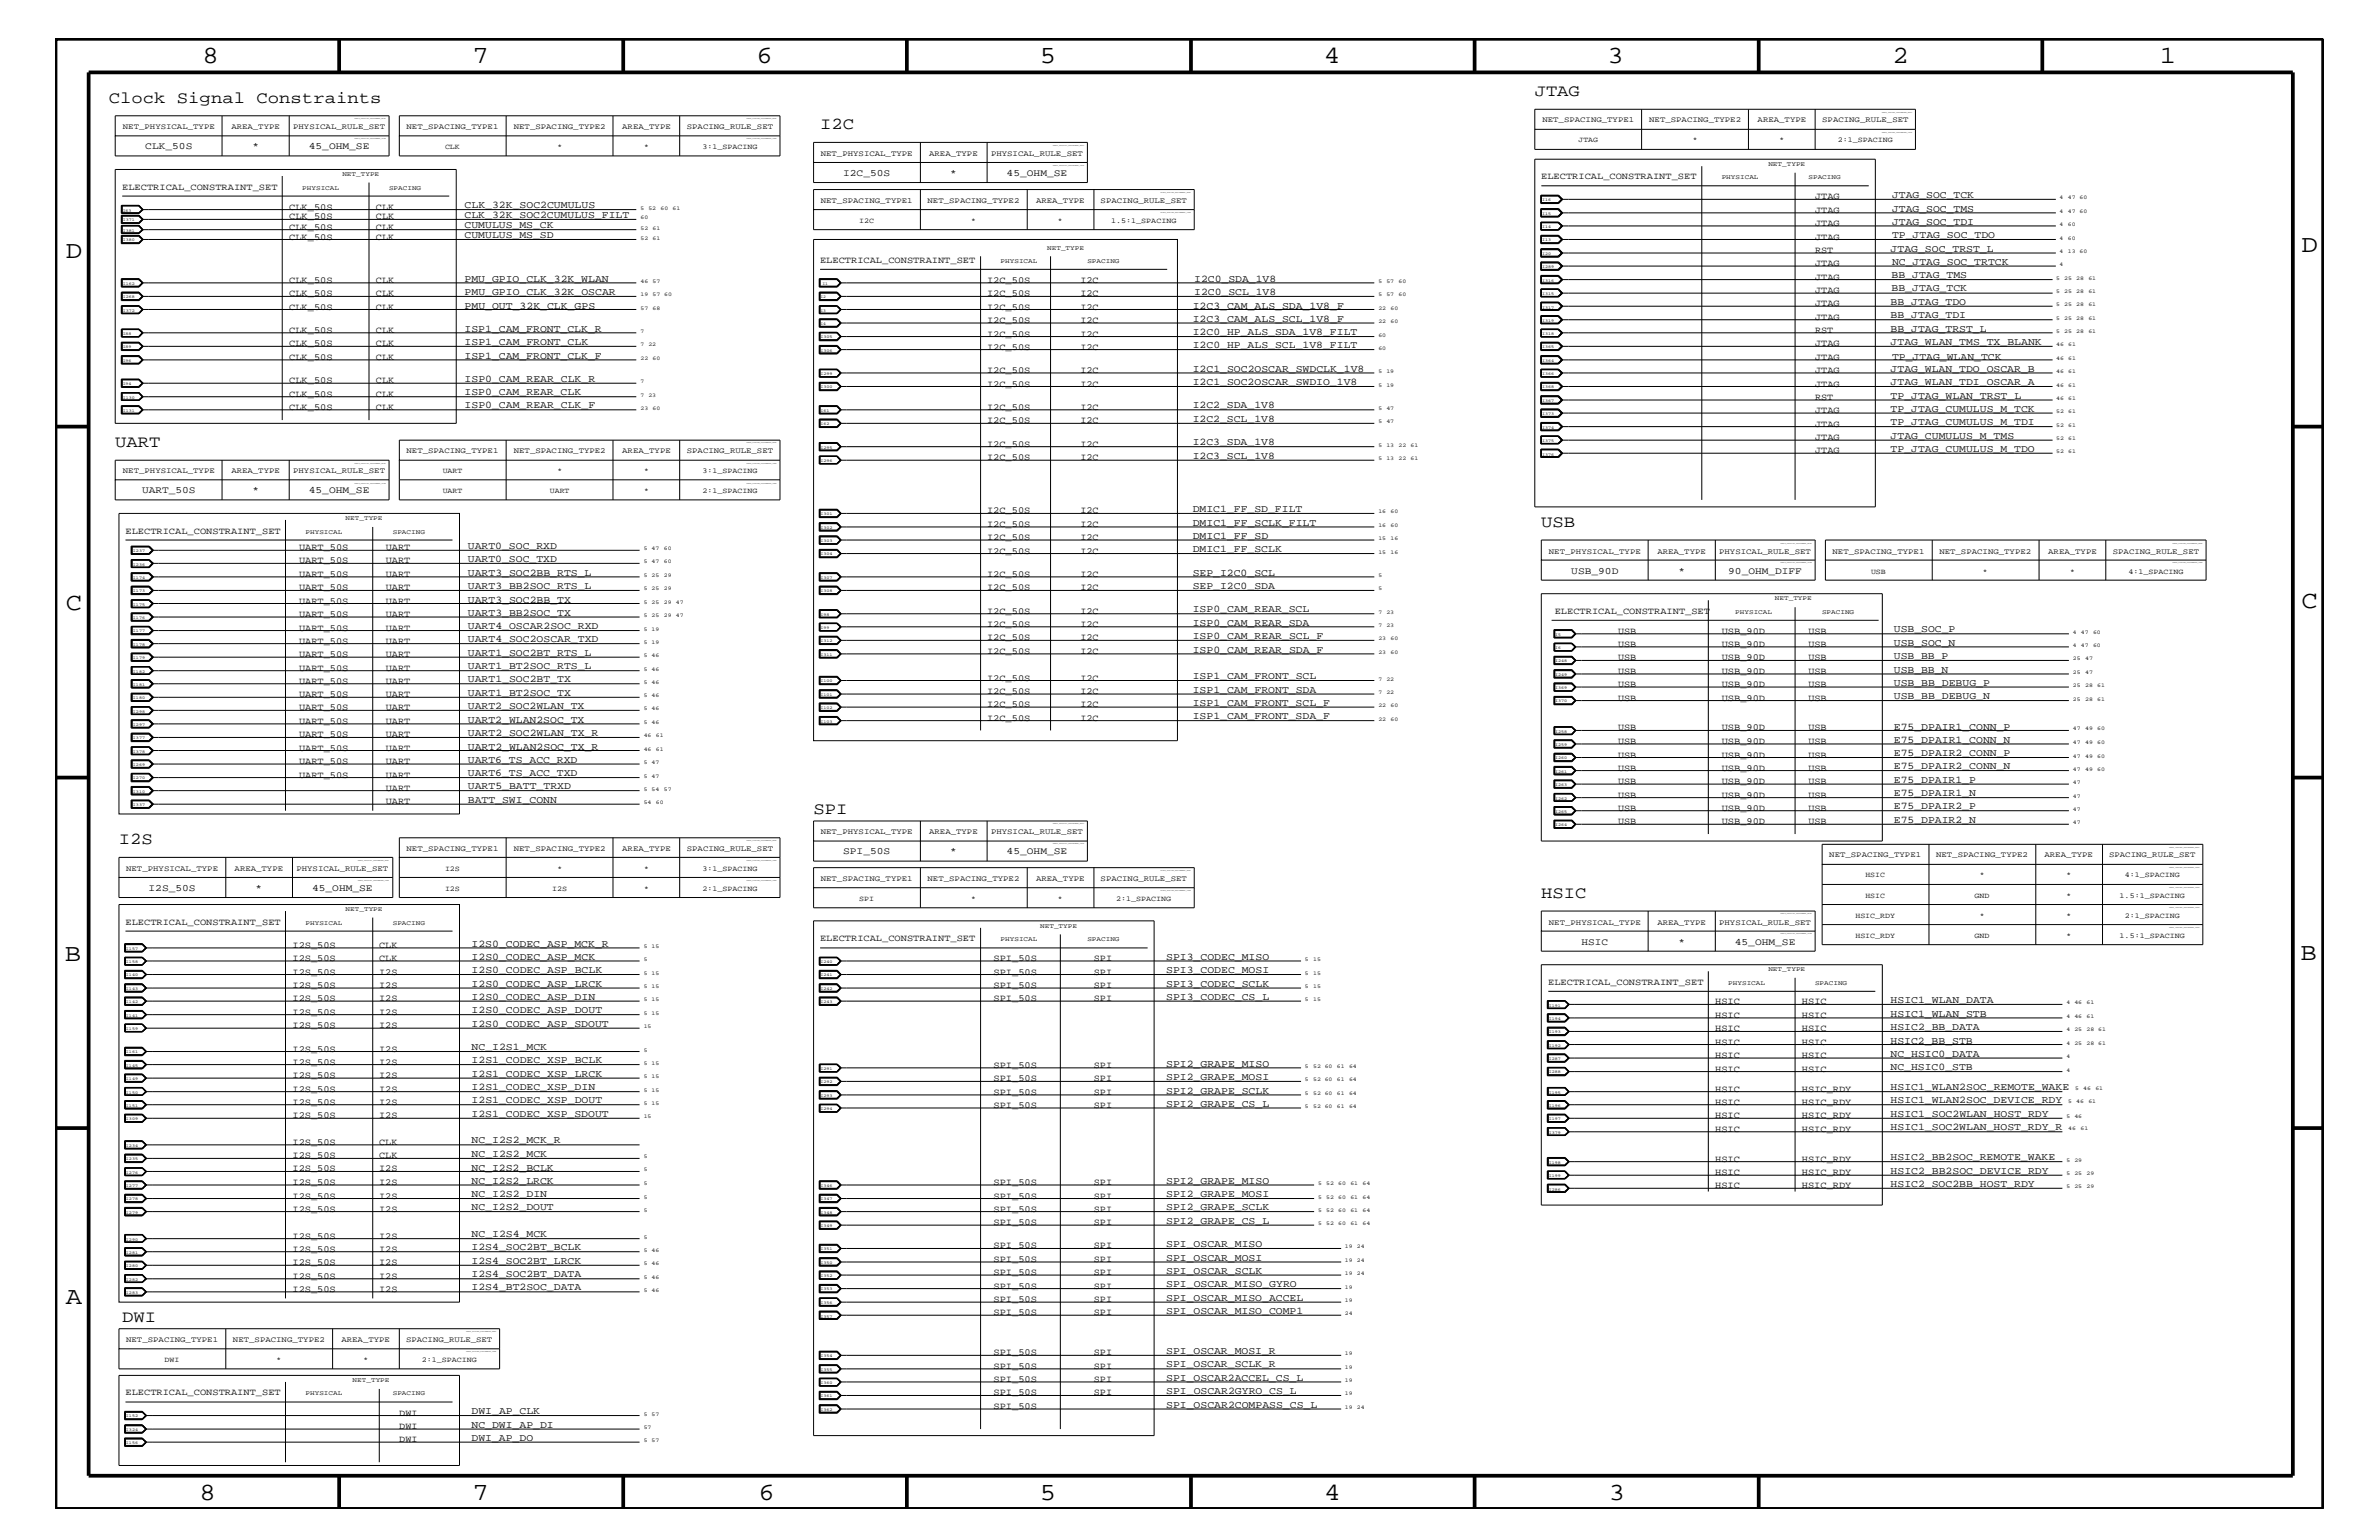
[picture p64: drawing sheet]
<svg xmlns="http://www.w3.org/2000/svg" width="432mm" height="279mm" viewBox="0 0 432 279" stroke-linecap="round" stroke-linejoin="round" font-family="sans-serif">
<defs><g id="words">
<g font-size="4.5">
<text x="36.7" y="11.5">8</text>
<text x="85.8" y="11.5">7</text>
<text x="137.3" y="11.5">6</text>
<text x="188.7" y="11.5">5</text>
<text x="240.3" y="11.5">4</text>
<text x="291.8" y="11.5">3</text>
<text x="343.5" y="11.5">2</text>
<text x="392" y="11.5">1</text>
<text x="11.9" y="46.8">D</text>
<text x="417.7" y="45.7">D</text>
<text x="11.9" y="110.6">C</text>
<text x="417.7" y="110.4">C</text>
<text x="11.8" y="174.3">B</text>
<text x="417.6" y="174.2">B</text>
<text x="11.9" y="236.7">A</text>
<text x="36.2" y="272.1">8</text>
<text x="85.8" y="272.1">7</text>
<text x="137.7" y="272.1">6</text>
<text x="188.7" y="272.1">5</text>
<text x="240.4" y="272.1">4</text>
<text x="292" y="272.1">3</text>
</g>
<g font-size="3">
<text x="278.6" y="17.4">JTAG</text>
<text x="19.7" y="18.7">Clock Signal Constraints</text>
<text x="148.8" y="23.5">I2C</text>
<text x="20.9" y="81.1">UART</text>
<text x="279.7" y="95.6">USB</text>
<text x="147.7" y="147.7">SPI</text>
<text x="21.6" y="153.2">I2S</text>
<text x="279.7" y="162.8">HSIC</text>
<text x="22.2" y="239.9">DWI</text>
</g>
<g font-size="1.9">
<text x="343.4" y="35.9">JTAG_SOC_TCK</text>
<text x="84.3" y="37.8">CLK_32K_SOC2CUMULUS</text>
<text x="84.3" y="39.6">CLK_32K_SOC2CUMULUS_FILT</text>
<text x="84.3" y="41.4">CUMULUS_MS_CK</text>
<text x="343.4" y="40.8">JTAG_SOC_TDI</text>
<text x="343.4" y="38.4">JTAG_SOC_TMS</text>
<text x="84.3" y="43.2">CUMULUS_MS_SD</text>
<text x="343.2" y="45.7">JTAG_SOC_TRST_L</text>
<text x="343.4" y="43.2">TP_JTAG_SOC_TDO</text>
<text x="84.3" y="51.1">PMU_GPIO_CLK_32K_WLAN</text>
<text x="84.3" y="53.5">PMU_GPIO_CLK_32K_OSCAR</text>
<text x="216.7" y="53.5">I2C0_SCL_1V8</text>
<text x="216.7" y="51.1">I2C0_SDA_1V8</text>
<text x="343.3" y="50.4">BB_JTAG_TMS</text>
<text x="343.3" y="52.9">BB_JTAG_TCK</text>
<text x="343.4" y="48">NC_JTAG_SOC_TRTCK</text>
<text x="84.3" y="56">PMU_OUT_32K_CLK_GPS</text>
<text x="216.5" y="58.4">I2C3_CAM_ALS_SCL_1V8_F</text>
<text x="216.5" y="56">I2C3_CAM_ALS_SDA_1V8_F</text>
<text x="343.2" y="57.8">BB_JTAG_TDI</text>
<text x="343.2" y="55.3">BB_JTAG_TDO</text>
<text x="84.3" y="62.6">ISP1_CAM_FRONT_CLK</text>
<text x="84.3" y="65.1">ISP1_CAM_FRONT_CLK_F</text>
<text x="84.3" y="60.2">ISP1_CAM_FRONT_CLK_R</text>
<text x="216.5" y="63.2">I2C0_HP_ALS_SCL_1V8_FILT</text>
<text x="216.5" y="60.8">I2C0_HP_ALS_SDA_1V8_FILT</text>
<text x="343.2" y="62.6">JTAG_WLAN_TMS_TX_BLANK</text>
<text x="343.2" y="60.2">BB_JTAG_TRST_L</text>
<text x="343.4" y="65.3">TP_JTAG_WLAN_TCK</text>
<text x="84.3" y="69.3">ISP0_CAM_REAR_CLK_R</text>
<text x="84.3" y="71.7">ISP0_CAM_REAR_CLK</text>
<text x="216.5" y="69.9">I2C1_SOC2OSCAR_SWDIO_1V8</text>
<text x="216.5" y="67.5">I2C1_SOC2OSCAR_SWDCLK_1V8</text>
<text x="343.2" y="69.9">JTAG_WLAN_TDI_OSCAR_A</text>
<text x="343.2" y="67.5">JTAG_WLAN_TDO_OSCAR_B</text>
<text x="84.3" y="74.1">ISP0_CAM_REAR_CLK_F</text>
<text x="216.5" y="76.6">I2C2_SCL_1V8</text>
<text x="216.5" y="74.1">I2C2_SDA_1V8</text>
<text x="343.2" y="77.2">TP_JTAG_CUMULUS_M_TDI</text>
<text x="343.2" y="74.7">TP_JTAG_CUMULUS_M_TCK</text>
<text x="343.2" y="72.3">TP_JTAG_WLAN_TRST_L</text>
<text x="216.5" y="80.8">I2C3_SDA_1V8</text>
<text x="216.5" y="83.3">I2C3_SCL_1V8</text>
<text x="343.2" y="79.6">JTAG_CUMULUS_M_TMS</text>
<text x="343.2" y="82">TP_JTAG_CUMULUS_M_TDO</text>
<text x="216.5" y="95.4">DMIC1_FF_SCLK_FILT</text>
<text x="216.5" y="92.9">DMIC1_FF_SD_FILT</text>
<text x="84.9" y="99.6">UART0_SOC_RXD</text>
<text x="216.5" y="97.7">DMIC1_FF_SD</text>
<text x="216.5" y="100.2">DMIC1_FF_SCLK</text>
<text x="84.9" y="104.4">UART3_SOC2BB_RTS_L</text>
<text x="84.9" y="106.9">UART3_BB2SOC_RTS_L</text>
<text x="84.9" y="102.1">UART0_SOC_TXD</text>
<text x="216.5" y="104.4">SEP_I2C0_SCL</text>
<text x="216.5" y="106.9">SEP_I2C0_SDA</text>
<text x="84.9" y="111.7">UART3_BB2SOC_TX</text>
<text x="84.9" y="109.3">UART3_SOC2BB_TX</text>
<text x="216.5" y="113.6">ISP0_CAM_REAR_SDA</text>
<text x="216.5" y="111.1">ISP0_CAM_REAR_SCL</text>
<text x="84.9" y="116.5">UART4_SOC2OSCAR_TXD</text>
<text x="84.9" y="119">UART1_SOC2BT_RTS_L</text>
<text x="84.9" y="114.2">UART4_OSCAR2SOC_RXD</text>
<text x="216.5" y="115.9">ISP0_CAM_REAR_SCL_F</text>
<text x="216.5" y="118.4">ISP0_CAM_REAR_SDA_F</text>
<text x="343.7" y="117.2">USB_SOC_N</text>
<text x="343.7" y="114.8">USB_SOC_P</text>
<text x="343.7" y="119.6">USB_BB_P</text>
<text x="84.9" y="123.8">UART1_SOC2BT_TX</text>
<text x="84.9" y="121.4">UART1_BT2SOC_RTS_L</text>
<text x="216.5" y="123.2">ISP1_CAM_FRONT_SCL</text>
<text x="216.5" y="125.7">ISP1_CAM_FRONT_SDA</text>
<text x="343.7" y="122">USB_BB_N</text>
<text x="343.7" y="124.4">USB_BB_DEBUG_P</text>
<text x="84.9" y="126.3">UART1_BT2SOC_TX</text>
<text x="84.9" y="128.7">UART2_SOC2WLAN_TX</text>
<text x="84.9" y="131.1">UART2_WLAN2SOC_TX</text>
<text x="216.5" y="128">ISP1_CAM_FRONT_SCL_F</text>
<text x="216.5" y="130.5">ISP1_CAM_FRONT_SDA_F</text>
<text x="343.7" y="126.9">USB_BB_DEBUG_N</text>
<text x="84.9" y="136">UART2_WLAN2SOC_TX_R</text>
<text x="84.9" y="133.5">UART2_SOC2WLAN_TX_R</text>
<text x="343.7" y="137.2">E75_DPAIR2_CONN_P</text>
<text x="343.7" y="134.7">E75_DPAIR1_CONN_N</text>
<text x="343.7" y="132.4">E75_DPAIR1_CONN_P</text>
<text x="84.9" y="138.4">UART6_TS_ACC_RXD</text>
<text x="84.9" y="140.8">UART6_TS_ACC_TXD</text>
<text x="84.9" y="143.2">UART5_BATT_TRXD</text>
<text x="343.7" y="142">E75_DPAIR1_P</text>
<text x="343.7" y="139.6">E75_DPAIR2_CONN_N</text>
<text x="84.9" y="145.7">BATT_SWI_CONN</text>
<text x="343.7" y="146.8">E75_DPAIR2_P</text>
<text x="343.7" y="144.5">E75_DPAIR1_N</text>
<text x="343.7" y="149.3">E75_DPAIR2_N</text>
<text x="85.6" y="171.7">I2S0_CODEC_ASP_MCK_R</text>
<text x="85.6" y="174.2">I2S0_CODEC_ASP_MCK</text>
<text x="85.6" y="179">I2S0_CODEC_ASP_LRCK</text>
<text x="85.6" y="176.6">I2S0_CODEC_ASP_BCLK</text>
<text x="211.7" y="179">SPI3_CODEC_SCLK</text>
<text x="211.7" y="176.6">SPI3_CODEC_MOSI</text>
<text x="211.7" y="174.2">SPI3_CODEC_MISO</text>
<text x="85.6" y="183.8">I2S0_CODEC_ASP_DOUT</text>
<text x="85.6" y="181.4">I2S0_CODEC_ASP_DIN</text>
<text x="211.7" y="181.4">SPI3_CODEC_CS_L</text>
<text x="343.2" y="182.1">HSIC1_WLAN_DATA</text>
<text x="343.2" y="184.4">HSIC1_WLAN_STB</text>
<text x="85.6" y="186.3">I2S0_CODEC_ASP_SDOUT</text>
<text x="85.6" y="190.5">NC_I2S1_MCK</text>
<text x="343.2" y="191.7">NC_HSIC0_DATA</text>
<text x="343.2" y="186.9">HSIC2_BB_DATA</text>
<text x="343.2" y="189.3">HSIC2_BB_STB</text>
<text x="85.6" y="192.9">I2S1_CODEC_XSP_BCLK</text>
<text x="85.6" y="197.8">I2S1_CODEC_XSP_DIN</text>
<text x="85.6" y="195.4">I2S1_CODEC_XSP_LRCK</text>
<text x="211.7" y="195.9">SPI2_GRAPE_MOSI</text>
<text x="211.7" y="193.6">SPI2_GRAPE_MISO</text>
<text x="343.2" y="194.2">NC_HSIC0_STB</text>
<text x="343.2" y="197.8">HSIC1_WLAN2SOC_REMOTE_WAKE</text>
<text x="85.6" y="200.2">I2S1_CODEC_XSP_DOUT</text>
<text x="85.6" y="202.6">I2S1_CODEC_XSP_SDOUT</text>
<text x="211.7" y="198.4">SPI2_GRAPE_SCLK</text>
<text x="211.7" y="200.9">SPI2_GRAPE_CS_L</text>
<text x="343.2" y="202.6">HSIC1_SOC2WLAN_HOST_RDY</text>
<text x="343.2" y="200.2">HSIC1_WLAN2SOC_DEVICE_RDY</text>
<text x="85.6" y="207.5">NC_I2S2_MCK_R</text>
<text x="85.6" y="209.9">NC_I2S2_MCK</text>
<text x="343.2" y="205.1">HSIC1_SOC2WLAN_HOST_RDY_R</text>
<text x="85.6" y="212.4">NC_I2S2_BCLK</text>
<text x="85.6" y="214.7">NC_I2S2_LRCK</text>
<text x="211.7" y="214.7">SPI2_GRAPE_MISO</text>
<text x="343.2" y="213">HSIC2_BB2SOC_DEVICE_RDY</text>
<text x="343.2" y="210.5">HSIC2_BB2SOC_REMOTE_WAKE</text>
<text x="343.2" y="215.3">HSIC2_SOC2BB_HOST_RDY</text>
<text x="85.6" y="217.2">NC_I2S2_DIN</text>
<text x="85.6" y="219.6">NC_I2S2_DOUT</text>
<text x="211.7" y="217.2">SPI2_GRAPE_MOSI</text>
<text x="211.7" y="219.6">SPI2_GRAPE_SCLK</text>
<text x="85.6" y="224.5">NC_I2S4_MCK</text>
<text x="85.6" y="226.9">I2S4_SOC2BT_BCLK</text>
<text x="211.7" y="222">SPI2_GRAPE_CS_L</text>
<text x="211.7" y="226.3">SPI_OSCAR_MISO</text>
<text x="85.6" y="229.3">I2S4_SOC2BT_LRCK</text>
<text x="85.6" y="231.8">I2S4_SOC2BT_DATA</text>
<text x="211.7" y="233.5">SPI_OSCAR_MISO_GYRO</text>
<text x="211.7" y="231.1">SPI_OSCAR_SCLK</text>
<text x="211.7" y="228.7">SPI_OSCAR_MOSI</text>
<text x="85.6" y="234.1">I2S4_BT2SOC_DATA</text>
<text x="211.7" y="238.4">SPI_OSCAR_MISO_COMP1</text>
<text x="211.7" y="236">SPI_OSCAR_MISO_ACCEL</text>
<text x="211.7" y="245.6">SPI_OSCAR_MOSI_R</text>
<text x="211.7" y="250.6">SPI_OSCAR2ACCEL_CS_L</text>
<text x="211.7" y="248.1">SPI_OSCAR_SCLK_R</text>
<text x="85.6" y="256.6">DWI_AP_CLK</text>
<text x="211.7" y="252.9">SPI_OSCAR2GYRO_CS_L</text>
<text x="211.7" y="255.4">SPI_OSCAR2COMPASS_CS_L</text>
<text x="85.6" y="259">NC_DWI_AP_DI</text>
<text x="85.6" y="261.4">DWI_AP_DO</text>
</g>
<g font-size="1.8">
<text x="26.4" y="27.1">CLK_50S</text>
<text x="45.8" y="27.1">*</text>
<text x="56" y="27.1">45_OHM_SE</text>
<text x="153" y="31.9">I2C_50S</text>
<text x="172.5" y="31.9">*</text>
<text x="182.7" y="31.9">45_OHM_SE</text>
<text x="25.8" y="89.5">UART_50S</text>
<text x="45.8" y="89.5">*</text>
<text x="56" y="89.5">45_OHM_SE</text>
<text x="285.2" y="104.1">USB_90D</text>
<text x="304.6" y="104.1">*</text>
<text x="313.7" y="104.1">90_OHM_DIFF</text>
<text x="153" y="155">SPI_50S</text>
<text x="172.5" y="155">*</text>
<text x="182.7" y="155">45_OHM_SE</text>
<text x="27" y="161.7">I2S_50S</text>
<text x="46.4" y="161.7">*</text>
<text x="56.6" y="161.7">45_OHM_SE</text>
<text x="287.1" y="171.4">HSIC</text>
<text x="304.6" y="171.4">*</text>
<text x="314.9" y="171.4">45_OHM_SE</text>
</g>
<g font-size="1.7">
<text x="22.2" y="34.4">ELECTRICAL_CONSTRAINT_SET</text>
<text x="279.7" y="32.5">ELECTRICAL_CONSTRAINT_SET</text>
<text x="52.5" y="38">CLK_50S</text>
<text x="52.5" y="39.8">CLK_50S</text>
<text x="52.5" y="41.7">CLK_50S</text>
<text x="68.2" y="38">CLK</text>
<text x="68.2" y="39.8">CLK</text>
<text x="68.2" y="41.7">CLK</text>
<text x="329.4" y="41">JTAG</text>
<text x="329.4" y="38.6">JTAG</text>
<text x="329.4" y="36.2">JTAG</text>
<text x="52.5" y="43.5">CLK_50S</text>
<text x="68.2" y="43.5">CLK</text>
<text x="148.8" y="47.7">ELECTRICAL_CONSTRAINT_SET</text>
<text x="329.4" y="43.5">JTAG</text>
<text x="329.4" y="45.9">RST</text>
<text x="52.5" y="51.3">CLK_50S</text>
<text x="52.5" y="53.8">CLK_50S</text>
<text x="68.2" y="51.3">CLK</text>
<text x="68.2" y="53.8">CLK</text>
<text x="179.2" y="53.8">I2C_50S</text>
<text x="179.2" y="51.3">I2C_50S</text>
<text x="196.1" y="53.8">I2C</text>
<text x="196.1" y="51.3">I2C</text>
<text x="329.4" y="48.3">JTAG</text>
<text x="329.4" y="50.7">JTAG</text>
<text x="329.4" y="53.2">JTAG</text>
<text x="52.5" y="56.2">CLK_50S</text>
<text x="68.2" y="56.2">CLK</text>
<text x="179.2" y="58.6">I2C_50S</text>
<text x="179.2" y="56.2">I2C_50S</text>
<text x="196.1" y="58.6">I2C</text>
<text x="196.1" y="56.2">I2C</text>
<text x="329.4" y="58">JTAG</text>
<text x="329.4" y="55.6">JTAG</text>
<text x="52.5" y="62.9">CLK_50S</text>
<text x="52.5" y="65.3">CLK_50S</text>
<text x="52.5" y="60.4">CLK_50S</text>
<text x="68.2" y="62.9">CLK</text>
<text x="68.2" y="65.3">CLK</text>
<text x="68.2" y="60.4">CLK</text>
<text x="179.2" y="63.4">I2C_50S</text>
<text x="179.2" y="61.1">I2C_50S</text>
<text x="196.1" y="63.4">I2C</text>
<text x="196.1" y="61.1">I2C</text>
<text x="329.4" y="65.3">JTAG</text>
<text x="329.4" y="62.9">JTAG</text>
<text x="329.4" y="60.4">RST</text>
<text x="52.5" y="69.5">CLK_50S</text>
<text x="52.5" y="72">CLK_50S</text>
<text x="68.2" y="69.5">CLK</text>
<text x="68.2" y="72">CLK</text>
<text x="179.2" y="70.1">I2C_50S</text>
<text x="179.2" y="67.7">I2C_50S</text>
<text x="196.1" y="70.1">I2C</text>
<text x="196.1" y="67.7">I2C</text>
<text x="329.4" y="70.1">JTAG</text>
<text x="329.4" y="67.7">JTAG</text>
<text x="52.5" y="74.4">CLK_50S</text>
<text x="68.2" y="74.4">CLK</text>
<text x="179.2" y="76.8">I2C_50S</text>
<text x="179.2" y="74.4">I2C_50S</text>
<text x="196.1" y="76.8">I2C</text>
<text x="196.1" y="74.4">I2C</text>
<text x="329.4" y="77.4">JTAG</text>
<text x="329.4" y="75">JTAG</text>
<text x="329.4" y="72.6">RST</text>
<text x="179.2" y="81.1">I2C_50S</text>
<text x="179.2" y="83.5">I2C_50S</text>
<text x="196.1" y="81.1">I2C</text>
<text x="196.1" y="83.5">I2C</text>
<text x="329.4" y="79.9">JTAG</text>
<text x="329.4" y="82.2">JTAG</text>
<text x="179.2" y="95.6">I2C_50S</text>
<text x="179.2" y="93.2">I2C_50S</text>
<text x="196.1" y="95.6">I2C</text>
<text x="196.1" y="93.2">I2C</text>
<text x="22.8" y="96.8">ELECTRICAL_CONSTRAINT_SET</text>
<text x="54.3" y="99.9">UART_50S</text>
<text x="70" y="99.9">UART</text>
<text x="179.2" y="98">I2C_50S</text>
<text x="179.2" y="100.4">I2C_50S</text>
<text x="196.1" y="98">I2C</text>
<text x="196.1" y="100.4">I2C</text>
<text x="54.3" y="104.7">UART_50S</text>
<text x="54.3" y="107.1">UART_50S</text>
<text x="54.3" y="102.2">UART_50S</text>
<text x="70" y="104.7">UART</text>
<text x="70" y="107.1">UART</text>
<text x="70" y="102.2">UART</text>
<text x="179.2" y="104.7">I2C_50S</text>
<text x="179.2" y="107.1">I2C_50S</text>
<text x="196.1" y="104.7">I2C</text>
<text x="196.1" y="107.1">I2C</text>
<text x="54.3" y="112">UART_50S</text>
<text x="54.3" y="109.5">UART_50S</text>
<text x="70" y="112">UART</text>
<text x="70" y="109.5">UART</text>
<text x="179.2" y="113.7">I2C_50S</text>
<text x="179.2" y="111.4">I2C_50S</text>
<text x="196.1" y="113.7">I2C</text>
<text x="196.1" y="111.4">I2C</text>
<text x="282.2" y="111.4">ELECTRICAL_CONSTRAINT_SET</text>
<text x="54.3" y="114.4">UART_50S</text>
<text x="54.3" y="116.8">UART_50S</text>
<text x="54.3" y="119.2">UART_50S</text>
<text x="70" y="114.4">UART</text>
<text x="70" y="116.8">UART</text>
<text x="70" y="119.2">UART</text>
<text x="179.2" y="116.2">I2C_50S</text>
<text x="179.2" y="118.6">I2C_50S</text>
<text x="196.1" y="116.2">I2C</text>
<text x="196.1" y="118.6">I2C</text>
<text x="293.7" y="117.4">USB</text>
<text x="293.7" y="115">USB</text>
<text x="293.7" y="119.8">USB</text>
<text x="312.5" y="117.4">USB_90D</text>
<text x="312.5" y="115">USB_90D</text>
<text x="312.5" y="119.8">USB_90D</text>
<text x="328.3" y="117.4">USB</text>
<text x="328.3" y="115">USB</text>
<text x="328.3" y="119.8">USB</text>
<text x="54.3" y="124.1">UART_50S</text>
<text x="54.3" y="121.7">UART_50S</text>
<text x="70" y="124.1">UART</text>
<text x="70" y="121.7">UART</text>
<text x="179.2" y="123.5">I2C_50S</text>
<text x="179.2" y="125.9">I2C_50S</text>
<text x="196.1" y="123.5">I2C</text>
<text x="196.1" y="125.9">I2C</text>
<text x="293.7" y="124.7">USB</text>
<text x="293.7" y="122.3">USB</text>
<text x="312.5" y="124.7">USB_90D</text>
<text x="312.5" y="122.3">USB_90D</text>
<text x="328.3" y="124.7">USB</text>
<text x="328.3" y="122.3">USB</text>
<text x="54.3" y="126.5">UART_50S</text>
<text x="54.3" y="128.9">UART_50S</text>
<text x="54.3" y="131.3">UART_50S</text>
<text x="70" y="126.5">UART</text>
<text x="70" y="128.9">UART</text>
<text x="70" y="131.3">UART</text>
<text x="179.2" y="128.3">I2C_50S</text>
<text x="179.2" y="130.8">I2C_50S</text>
<text x="196.1" y="128.3">I2C</text>
<text x="196.1" y="130.8">I2C</text>
<text x="293.7" y="127.1">USB</text>
<text x="312.5" y="127.1">USB_90D</text>
<text x="328.3" y="127.1">USB</text>
<text x="54.3" y="136.2">UART_50S</text>
<text x="54.3" y="133.8">UART_50S</text>
<text x="70" y="136.2">UART</text>
<text x="70" y="133.8">UART</text>
<text x="293.7" y="137.4">USB</text>
<text x="293.7" y="135">USB</text>
<text x="293.7" y="132.5">USB</text>
<text x="312.5" y="137.4">USB_90D</text>
<text x="312.5" y="135">USB_90D</text>
<text x="312.5" y="132.5">USB_90D</text>
<text x="328.3" y="137.4">USB</text>
<text x="328.3" y="135">USB</text>
<text x="328.3" y="132.5">USB</text>
<text x="54.3" y="138.6">UART_50S</text>
<text x="54.3" y="141.1">UART_50S</text>
<text x="70" y="138.6">UART</text>
<text x="70" y="141.1">UART</text>
<text x="70" y="143.5">UART</text>
<text x="293.7" y="142.3">USB</text>
<text x="293.7" y="139.8">USB</text>
<text x="312.5" y="142.3">USB_90D</text>
<text x="312.5" y="139.8">USB_90D</text>
<text x="328.3" y="142.3">USB</text>
<text x="328.3" y="139.8">USB</text>
<text x="70" y="145.9">UART</text>
<text x="293.7" y="147.1">USB</text>
<text x="293.7" y="144.7">USB</text>
<text x="293.7" y="149.5">USB</text>
<text x="312.5" y="147.1">USB_90D</text>
<text x="312.5" y="144.7">USB_90D</text>
<text x="312.5" y="149.5">USB_90D</text>
<text x="328.3" y="147.1">USB</text>
<text x="328.3" y="144.7">USB</text>
<text x="328.3" y="149.5">USB</text>
<text x="22.8" y="167.8">ELECTRICAL_CONSTRAINT_SET</text>
<text x="53.1" y="172">I2S_50S</text>
<text x="68.8" y="172">CLK</text>
<text x="148.8" y="170.7">ELECTRICAL_CONSTRAINT_SET</text>
<text x="53.1" y="174.4">I2S_50S</text>
<text x="53.1" y="179.3">I2S_50S</text>
<text x="53.1" y="176.8">I2S_50S</text>
<text x="68.8" y="174.4">CLK</text>
<text x="68.8" y="179.3">I2S</text>
<text x="68.8" y="176.8">I2S</text>
<text x="180.3" y="179.3">SPI_50S</text>
<text x="180.3" y="176.8">SPI_50S</text>
<text x="180.3" y="174.4">SPI_50S</text>
<text x="198.5" y="179.3">SPI</text>
<text x="198.5" y="176.8">SPI</text>
<text x="198.5" y="174.4">SPI</text>
<text x="281" y="178.7">ELECTRICAL_CONSTRAINT_SET</text>
<text x="53.1" y="184.1">I2S_50S</text>
<text x="53.1" y="181.6">I2S_50S</text>
<text x="68.8" y="184.1">I2S</text>
<text x="68.8" y="181.6">I2S</text>
<text x="180.3" y="181.6">SPI_50S</text>
<text x="198.5" y="181.6">SPI</text>
<text x="311.3" y="184.7">HSIC</text>
<text x="311.3" y="182.2">HSIC</text>
<text x="327.1" y="184.7">HSIC</text>
<text x="327.1" y="182.2">HSIC</text>
<text x="53.1" y="186.5">I2S_50S</text>
<text x="53.1" y="190.8">I2S_50S</text>
<text x="68.8" y="186.5">I2S</text>
<text x="68.8" y="190.8">I2S</text>
<text x="311.3" y="192">HSIC</text>
<text x="311.3" y="189.5">HSIC</text>
<text x="311.3" y="187.1">HSIC</text>
<text x="327.1" y="192">HSIC</text>
<text x="327.1" y="189.5">HSIC</text>
<text x="327.1" y="187.1">HSIC</text>
<text x="53.1" y="193.2">I2S_50S</text>
<text x="53.1" y="195.6">I2S_50S</text>
<text x="68.8" y="193.2">I2S</text>
<text x="68.8" y="195.6">I2S</text>
<text x="180.3" y="196.2">SPI_50S</text>
<text x="180.3" y="193.7">SPI_50S</text>
<text x="198.5" y="196.2">SPI</text>
<text x="198.5" y="193.7">SPI</text>
<text x="311.3" y="194.4">HSIC</text>
<text x="327.1" y="194.4">HSIC</text>
<text x="53.1" y="198.1">I2S_50S</text>
<text x="53.1" y="200.4">I2S_50S</text>
<text x="53.1" y="202.9">I2S_50S</text>
<text x="68.8" y="198.1">I2S</text>
<text x="68.8" y="200.4">I2S</text>
<text x="68.8" y="202.9">I2S</text>
<text x="180.3" y="198.7">SPI_50S</text>
<text x="180.3" y="201">SPI_50S</text>
<text x="198.5" y="198.7">SPI</text>
<text x="198.5" y="201">SPI</text>
<text x="311.3" y="198.1">HSIC</text>
<text x="311.3" y="200.4">HSIC</text>
<text x="311.3" y="202.9">HSIC</text>
<text x="327.1" y="198.1">HSIC_RDY</text>
<text x="327.1" y="200.4">HSIC_RDY</text>
<text x="327.1" y="202.9">HSIC_RDY</text>
<text x="53.1" y="207.7">I2S_50S</text>
<text x="68.8" y="207.7">CLK</text>
<text x="311.3" y="205.3">HSIC</text>
<text x="327.1" y="205.3">HSIC_RDY</text>
<text x="53.1" y="210.2">I2S_50S</text>
<text x="53.1" y="212.5">I2S_50S</text>
<text x="53.1" y="215">I2S_50S</text>
<text x="68.8" y="210.2">CLK</text>
<text x="68.8" y="212.5">I2S</text>
<text x="68.8" y="215">I2S</text>
<text x="180.3" y="215">SPI_50S</text>
<text x="198.5" y="215">SPI</text>
<text x="311.3" y="215.6">HSIC</text>
<text x="311.3" y="210.8">HSIC</text>
<text x="311.3" y="213.2">HSIC</text>
<text x="327.1" y="215.6">HSIC_RDY</text>
<text x="327.1" y="210.8">HSIC_RDY</text>
<text x="327.1" y="213.2">HSIC_RDY</text>
<text x="53.1" y="217.5">I2S_50S</text>
<text x="53.1" y="219.8">I2S_50S</text>
<text x="68.8" y="217.5">I2S</text>
<text x="68.8" y="219.8">I2S</text>
<text x="180.3" y="217.5">SPI_50S</text>
<text x="180.3" y="219.8">SPI_50S</text>
<text x="198.5" y="217.5">SPI</text>
<text x="198.5" y="219.8">SPI</text>
<text x="53.1" y="224.7">I2S_50S</text>
<text x="53.1" y="227.1">I2S_50S</text>
<text x="68.8" y="224.7">I2S</text>
<text x="68.8" y="227.1">I2S</text>
<text x="180.3" y="222.3">SPI_50S</text>
<text x="180.3" y="226.5">SPI_50S</text>
<text x="198.5" y="222.3">SPI</text>
<text x="198.5" y="226.5">SPI</text>
<text x="53.1" y="229.6">I2S_50S</text>
<text x="53.1" y="232">I2S_50S</text>
<text x="68.8" y="229.6">I2S</text>
<text x="68.8" y="232">I2S</text>
<text x="180.3" y="231.3">SPI_50S</text>
<text x="180.3" y="233.8">SPI_50S</text>
<text x="180.3" y="229">SPI_50S</text>
<text x="198.5" y="231.3">SPI</text>
<text x="198.5" y="233.8">SPI</text>
<text x="198.5" y="229">SPI</text>
<text x="53.1" y="234.4">I2S_50S</text>
<text x="68.8" y="234.4">I2S</text>
<text x="180.3" y="238.6">SPI_50S</text>
<text x="180.3" y="236.2">SPI_50S</text>
<text x="198.5" y="238.6">SPI</text>
<text x="198.5" y="236.2">SPI</text>
<text x="180.3" y="245.9">SPI_50S</text>
<text x="198.5" y="245.9">SPI</text>
<text x="180.3" y="250.7">SPI_50S</text>
<text x="180.3" y="248.4">SPI_50S</text>
<text x="198.5" y="250.7">SPI</text>
<text x="198.5" y="248.4">SPI</text>
<text x="22.8" y="253.2">ELECTRICAL_CONSTRAINT_SET</text>
<text x="72.5" y="256.8">DWI</text>
<text x="180.3" y="253.2">SPI_50S</text>
<text x="180.3" y="255.6">SPI_50S</text>
<text x="198.5" y="253.2">SPI</text>
<text x="72.5" y="259.3">DWI</text>
<text x="72.5" y="261.6">DWI</text>
</g>
<g font-size="1.4">
<text x="22.3" y="23.5">NET_PHYSICAL_TYPE</text>
<text x="42" y="23.5">AREA_TYPE</text>
<text x="53.2" y="23.5">PHYSICAL_RULE_SET</text>
<text x="73.8" y="23.5">NET_SPACING_TYPE1</text>
<text x="93.3" y="23.5">NET_SPACING_TYPE2</text>
<text x="112.9" y="23.5">AREA_TYPE</text>
<text x="124.7" y="23.5">SPACING_RULE_SET</text>
<text x="280" y="22.2">NET_SPACING_TYPE1</text>
<text x="299.3" y="22.2">NET_SPACING_TYPE2</text>
<text x="319" y="22.2">AREA_TYPE</text>
<text x="330.8" y="22.2">SPACING_RULE_SET</text>
<text x="80.8" y="27.1">CLK</text>
<text x="101.2" y="27.1">*</text>
<text x="116.9" y="27.1">*</text>
<text x="127.5" y="27.1">3:1_SPACING</text>
<text x="149" y="28.3">NET_PHYSICAL_TYPE</text>
<text x="168.7" y="28.3">AREA_TYPE</text>
<text x="179.9" y="28.3">PHYSICAL_RULE_SET</text>
<text x="286.5" y="25.9">JTAG</text>
<text x="307.3" y="25.9">*</text>
<text x="323" y="25.9">*</text>
<text x="333.6" y="25.9">2:1_SPACING</text>
<text x="149" y="36.8">NET_SPACING_TYPE1</text>
<text x="156" y="40.4">I2C</text>
<text x="168.4" y="36.8">NET_SPACING_TYPE2</text>
<text x="176.3" y="40.4">*</text>
<text x="188" y="36.8">AREA_TYPE</text>
<text x="192" y="40.4">*</text>
<text x="199.8" y="36.8">SPACING_RULE_SET</text>
<text x="201.7" y="40.4">1.5:1_SPACING</text>
<text x="73.8" y="82.2">NET_SPACING_TYPE1</text>
<text x="93.3" y="82.2">NET_SPACING_TYPE2</text>
<text x="112.9" y="82.2">AREA_TYPE</text>
<text x="124.7" y="82.2">SPACING_RULE_SET</text>
<text x="22.3" y="85.9">NET_PHYSICAL_TYPE</text>
<text x="42" y="85.9">AREA_TYPE</text>
<text x="53.2" y="85.9">PHYSICAL_RULE_SET</text>
<text x="80.3" y="89.5">UART</text>
<text x="80.3" y="85.9">UART</text>
<text x="99.8" y="89.5">UART</text>
<text x="101.2" y="85.9">*</text>
<text x="116.9" y="89.5">*</text>
<text x="116.9" y="85.9">*</text>
<text x="127.5" y="89.5">2:1_SPACING</text>
<text x="127.5" y="85.9">3:1_SPACING</text>
<text x="281.1" y="100.4">NET_PHYSICAL_TYPE</text>
<text x="300.8" y="100.4">AREA_TYPE</text>
<text x="312" y="100.4">PHYSICAL_RULE_SET</text>
<text x="332.6" y="100.4">NET_SPACING_TYPE1</text>
<text x="352" y="100.4">NET_SPACING_TYPE2</text>
<text x="371.8" y="100.4">AREA_TYPE</text>
<text x="383.5" y="100.4">SPACING_RULE_SET</text>
<text x="339.6" y="104.1">USB</text>
<text x="359.9" y="104.1">*</text>
<text x="375.8" y="104.1">*</text>
<text x="386.3" y="104.1">4:1_SPACING</text>
<text x="73.8" y="154.4">NET_SPACING_TYPE1</text>
<text x="93.3" y="154.4">NET_SPACING_TYPE2</text>
<text x="112.9" y="154.4">AREA_TYPE</text>
<text x="124.7" y="154.4">SPACING_RULE_SET</text>
<text x="149" y="151.3">NET_PHYSICAL_TYPE</text>
<text x="168.7" y="151.3">AREA_TYPE</text>
<text x="179.9" y="151.3">PHYSICAL_RULE_SET</text>
<text x="332" y="155.6">NET_SPACING_TYPE1</text>
<text x="351.4" y="155.6">NET_SPACING_TYPE2</text>
<text x="371.1" y="155.6">AREA_TYPE</text>
<text x="382.8" y="155.6">SPACING_RULE_SET</text>
<text x="22.9" y="158">NET_PHYSICAL_TYPE</text>
<text x="42.6" y="158">AREA_TYPE</text>
<text x="53.8" y="158">PHYSICAL_RULE_SET</text>
<text x="80.8" y="161.7">I2S</text>
<text x="80.8" y="158">I2S</text>
<text x="100.2" y="161.7">I2S</text>
<text x="101.2" y="158">*</text>
<text x="116.9" y="161.7">*</text>
<text x="116.9" y="158">*</text>
<text x="127.5" y="161.7">2:1_SPACING</text>
<text x="127.5" y="158">3:1_SPACING</text>
<text x="149" y="159.9">NET_SPACING_TYPE1</text>
<text x="168.4" y="159.9">NET_SPACING_TYPE2</text>
<text x="188" y="159.9">AREA_TYPE</text>
<text x="199.8" y="159.9">SPACING_RULE_SET</text>
<text x="338.6" y="159.2">HSIC</text>
<text x="359.3" y="159.2">*</text>
<text x="375.1" y="159.2">*</text>
<text x="385.7" y="159.2">4:1_SPACING</text>
<text x="156" y="163.5">SPI</text>
<text x="176.3" y="163.5">*</text>
<text x="192" y="163.5">*</text>
<text x="202.6" y="163.5">2:1_SPACING</text>
<text x="281.1" y="167.8">NET_PHYSICAL_TYPE</text>
<text x="300.8" y="167.8">AREA_TYPE</text>
<text x="312" y="167.8">PHYSICAL_RULE_SET</text>
<text x="336.8" y="166.5">HSIC_RDY</text>
<text x="338.6" y="162.8">HSIC</text>
<text x="358.4" y="162.8">GND</text>
<text x="359.3" y="166.5">*</text>
<text x="375.1" y="166.5">*</text>
<text x="375.1" y="162.8">*</text>
<text x="384.7" y="162.8">1.5:1_SPACING</text>
<text x="385.7" y="166.5">2:1_SPACING</text>
<text x="336.8" y="170.1">HSIC_RDY</text>
<text x="358.4" y="170.1">GND</text>
<text x="375.1" y="170.1">*</text>
<text x="384.7" y="170.1">1.5:1_SPACING</text>
<text x="22.9" y="243.5">NET_SPACING_TYPE1</text>
<text x="42.3" y="243.5">NET_SPACING_TYPE2</text>
<text x="62" y="243.5">AREA_TYPE</text>
<text x="73.7" y="243.5">SPACING_RULE_SET</text>
<text x="29.9" y="247.1">DWI</text>
<text x="50.2" y="247.1">*</text>
<text x="66" y="247.1">*</text>
<text x="76.5" y="247.1">2:1_SPACING</text>
</g>
<g font-size="1.2">
<text x="54.9" y="34.4">PHYSICAL</text>
<text x="62.1" y="31.9">NET_TYPE</text>
<text x="70.6" y="34.4">SPACING</text>
<text x="312.5" y="32.5">PHYSICAL</text>
<text x="321" y="30.2">NET_TYPE</text>
<text x="328.3" y="32.5">SPACING</text>
<text x="181.6" y="47.7">PHYSICAL</text>
<text x="190.1" y="45.3">NET_TYPE</text>
<text x="197.4" y="47.7">SPACING</text>
<text x="62.7" y="94.3">NET_TYPE</text>
<text x="55.5" y="96.8">PHYSICAL</text>
<text x="71.3" y="96.8">SPACING</text>
<text x="315" y="111.4">PHYSICAL</text>
<text x="322.2" y="108.9">NET_TYPE</text>
<text x="330.7" y="111.4">SPACING</text>
<text x="55.5" y="167.8">PHYSICAL</text>
<text x="62.7" y="165.3">NET_TYPE</text>
<text x="71.3" y="167.8">SPACING</text>
<text x="181.6" y="170.7">PHYSICAL</text>
<text x="188.8" y="168.3">NET_TYPE</text>
<text x="197.4" y="170.7">SPACING</text>
<text x="313.7" y="178.7">PHYSICAL</text>
<text x="321" y="176.2">NET_TYPE</text>
<text x="329.4" y="178.7">SPACING</text>
<text x="64" y="250.7">NET_TYPE</text>
<text x="55.5" y="253.2">PHYSICAL</text>
<text x="71.3" y="253.2">SPACING</text>
</g>
<g font-size="1">
<text x="116.2" y="39.8">60</text>
<text x="116.2" y="41.7">52</text>
<text x="116.2" y="38">5</text>
<text x="117.7" y="38">52</text>
<text x="118.4" y="41.7">61</text>
<text x="119.9" y="38">60</text>
<text x="122.1" y="38">61</text>
<text x="373.8" y="41">4</text>
<text x="373.8" y="38.6">4</text>
<text x="373.8" y="36.2">4</text>
<text x="375.3" y="41">60</text>
<text x="375.3" y="38.6">47 60</text>
<text x="375.3" y="36.2">47 60</text>
<text x="116.2" y="43.5">52</text>
<text x="118.4" y="43.5">61</text>
<text x="373.8" y="43.5">4</text>
<text x="373.8" y="45.9">4</text>
<text x="375.3" y="43.5">60</text>
<text x="375.3" y="45.9">13 60</text>
<text x="116.2" y="51.3">46</text>
<text x="116.2" y="53.8">19</text>
<text x="118.4" y="51.3">57</text>
<text x="118.4" y="53.8">57 60</text>
<text x="250.2" y="53.8">5</text>
<text x="250.2" y="51.3">5</text>
<text x="251.6" y="53.8">57</text>
<text x="251.6" y="51.3">57</text>
<text x="253.8" y="53.8">60</text>
<text x="253.8" y="51.3">60</text>
<text x="373.2" y="50.7">5</text>
<text x="373.2" y="53.2">5</text>
<text x="373.8" y="48.3">4</text>
<text x="374.6" y="50.7">25</text>
<text x="374.6" y="53.2">25</text>
<text x="376.9" y="50.7">28</text>
<text x="376.9" y="53.2">28</text>
<text x="379.1" y="50.7">61</text>
<text x="379.1" y="53.2">61</text>
<text x="116.2" y="56.2">57</text>
<text x="118.4" y="56.2">68</text>
<text x="250.2" y="58.6">22</text>
<text x="250.2" y="56.2">22</text>
<text x="252.4" y="58.6">60</text>
<text x="252.4" y="56.2">60</text>
<text x="373.2" y="58">5</text>
<text x="373.2" y="55.6">5</text>
<text x="374.6" y="58">25</text>
<text x="374.6" y="55.6">25</text>
<text x="376.9" y="58">28</text>
<text x="376.9" y="55.6">28</text>
<text x="379.1" y="58">61</text>
<text x="379.1" y="55.6">61</text>
<text x="116.2" y="65.3">22</text>
<text x="116.2" y="62.9">7</text>
<text x="116.2" y="60.4">7</text>
<text x="117.7" y="62.9">22</text>
<text x="118.4" y="65.3">60</text>
<text x="250.2" y="63.4">60</text>
<text x="250.2" y="61.1">60</text>
<text x="373.2" y="65.3">46</text>
<text x="373.2" y="62.9">46</text>
<text x="373.2" y="60.4">5</text>
<text x="374.6" y="60.4">25</text>
<text x="375.4" y="65.3">61</text>
<text x="375.4" y="62.9">61</text>
<text x="376.9" y="60.4">28</text>
<text x="379.1" y="60.4">61</text>
<text x="116.2" y="69.5">7</text>
<text x="116.2" y="72">7</text>
<text x="117.7" y="72">23</text>
<text x="250.2" y="70.1">5</text>
<text x="250.2" y="67.7">5</text>
<text x="251.6" y="70.1">19</text>
<text x="251.6" y="67.7">19</text>
<text x="373.2" y="70.1">46</text>
<text x="373.2" y="67.7">46</text>
<text x="375.4" y="70.1">61</text>
<text x="375.4" y="67.7">61</text>
<text x="116.2" y="74.4">23</text>
<text x="118.4" y="74.4">60</text>
<text x="250.2" y="76.8">5</text>
<text x="250.2" y="74.4">5</text>
<text x="251.6" y="76.8">47</text>
<text x="251.6" y="74.4">47</text>
<text x="373.2" y="77.4">52</text>
<text x="373.2" y="75">52</text>
<text x="373.2" y="72.6">46</text>
<text x="375.4" y="77.4">61</text>
<text x="375.4" y="75">61</text>
<text x="375.4" y="72.6">61</text>
<text x="250.2" y="81.1">5</text>
<text x="250.2" y="83.5">5</text>
<text x="251.6" y="81.1">13</text>
<text x="251.6" y="83.5">13</text>
<text x="253.8" y="81.1">22</text>
<text x="253.8" y="83.5">22</text>
<text x="256" y="81.1">61</text>
<text x="256" y="83.5">61</text>
<text x="373.2" y="79.9">52</text>
<text x="373.2" y="82.2">52</text>
<text x="375.4" y="79.9">61</text>
<text x="375.4" y="82.2">61</text>
<text x="250.2" y="95.6">16</text>
<text x="250.2" y="93.2">16</text>
<text x="252.4" y="95.6">60</text>
<text x="252.4" y="93.2">60</text>
<text x="116.8" y="99.9">5</text>
<text x="118.3" y="99.9">47</text>
<text x="120.5" y="99.9">60</text>
<text x="250.2" y="98">15</text>
<text x="250.2" y="100.4">15</text>
<text x="252.4" y="98">16</text>
<text x="252.4" y="100.4">16</text>
<text x="116.8" y="104.7">5</text>
<text x="116.8" y="107.1">5</text>
<text x="116.8" y="102.2">5</text>
<text x="118.3" y="104.7">25</text>
<text x="118.3" y="107.1">25</text>
<text x="118.3" y="102.2">47</text>
<text x="120.5" y="104.7">29</text>
<text x="120.5" y="107.1">29</text>
<text x="120.5" y="102.2">60</text>
<text x="250.2" y="104.7">5</text>
<text x="250.2" y="107.1">5</text>
<text x="116.8" y="112">5</text>
<text x="116.8" y="109.5">5</text>
<text x="118.3" y="112">25</text>
<text x="118.3" y="109.5">25</text>
<text x="120.5" y="112">29</text>
<text x="120.5" y="109.5">29</text>
<text x="122.7" y="112">47</text>
<text x="122.7" y="109.5">47</text>
<text x="250.2" y="113.7">7</text>
<text x="250.2" y="111.4">7</text>
<text x="251.6" y="113.7">23</text>
<text x="251.6" y="111.4">23</text>
<text x="116.8" y="116.8">5</text>
<text x="116.8" y="119.2">5</text>
<text x="116.8" y="114.4">5</text>
<text x="118.3" y="116.8">19</text>
<text x="118.3" y="119.2">46</text>
<text x="118.3" y="114.4">19</text>
<text x="250.2" y="116.2">23</text>
<text x="250.2" y="118.6">23</text>
<text x="252.4" y="116.2">60</text>
<text x="252.4" y="118.6">60</text>
<text x="376.3" y="117.4">4</text>
<text x="376.3" y="115">4</text>
<text x="376.3" y="119.8">25</text>
<text x="377.7" y="117.4">47</text>
<text x="377.7" y="115">47</text>
<text x="378.5" y="119.8">47</text>
<text x="379.9" y="117.4">60</text>
<text x="379.9" y="115">60</text>
<text x="116.8" y="124.1">5</text>
<text x="116.8" y="121.7">5</text>
<text x="118.3" y="124.1">46</text>
<text x="118.3" y="121.7">46</text>
<text x="250.2" y="123.5">7</text>
<text x="250.2" y="125.9">7</text>
<text x="251.6" y="123.5">22</text>
<text x="251.6" y="125.9">22</text>
<text x="376.3" y="124.7">25</text>
<text x="376.3" y="122.3">25</text>
<text x="378.5" y="124.7">28</text>
<text x="378.5" y="122.3">47</text>
<text x="380.7" y="124.7">61</text>
<text x="116.8" y="126.5">5</text>
<text x="116.8" y="128.9">5</text>
<text x="116.8" y="131.3">5</text>
<text x="118.3" y="126.5">46</text>
<text x="118.3" y="128.9">46</text>
<text x="118.3" y="131.3">46</text>
<text x="250.2" y="128.3">22</text>
<text x="250.2" y="130.8">22</text>
<text x="252.4" y="128.3">60</text>
<text x="252.4" y="130.8">60</text>
<text x="376.3" y="127.1">25</text>
<text x="378.5" y="127.1">28</text>
<text x="380.7" y="127.1">61</text>
<text x="116.8" y="136.2">46</text>
<text x="116.8" y="133.8">46</text>
<text x="119" y="136.2">61</text>
<text x="119" y="133.8">61</text>
<text x="376.3" y="137.4">47</text>
<text x="376.3" y="135">47</text>
<text x="376.3" y="132.5">47</text>
<text x="378.5" y="137.4">49</text>
<text x="378.5" y="135">49</text>
<text x="378.5" y="132.5">49</text>
<text x="380.7" y="137.4">60</text>
<text x="380.7" y="135">60</text>
<text x="380.7" y="132.5">60</text>
<text x="116.8" y="138.6">5</text>
<text x="116.8" y="141.1">5</text>
<text x="116.8" y="143.5">5</text>
<text x="118.3" y="138.6">47</text>
<text x="118.3" y="141.1">47</text>
<text x="118.3" y="143.5">54</text>
<text x="120.5" y="143.5">57</text>
<text x="376.3" y="142.3">47</text>
<text x="376.3" y="139.8">47</text>
<text x="378.5" y="139.8">49</text>
<text x="380.7" y="139.8">60</text>
<text x="116.8" y="145.9">54</text>
<text x="119" y="145.9">60</text>
<text x="376.3" y="147.1">47</text>
<text x="376.3" y="144.7">47</text>
<text x="376.3" y="149.5">47</text>
<text x="116.8" y="172">5</text>
<text x="118.3" y="172">15</text>
<text x="116.8" y="174.4">5</text>
<text x="116.8" y="179.3">5</text>
<text x="116.8" y="176.8">5</text>
<text x="118.3" y="179.3">15</text>
<text x="118.3" y="176.8">15</text>
<text x="236.8" y="179.3">5</text>
<text x="236.8" y="176.8">5</text>
<text x="236.8" y="174.4">5</text>
<text x="238.3" y="179.3">15</text>
<text x="238.3" y="176.8">15</text>
<text x="238.3" y="174.4">15</text>
<text x="116.8" y="184.1">5</text>
<text x="116.8" y="181.6">5</text>
<text x="118.3" y="184.1">15</text>
<text x="118.3" y="181.6">15</text>
<text x="236.8" y="181.6">5</text>
<text x="238.3" y="181.6">15</text>
<text x="375.1" y="182.2">4</text>
<text x="375.1" y="184.7">4</text>
<text x="376.5" y="182.2">46</text>
<text x="376.5" y="184.7">46</text>
<text x="378.7" y="182.2">61</text>
<text x="378.7" y="184.7">61</text>
<text x="116.8" y="186.5">15</text>
<text x="116.8" y="190.8">5</text>
<text x="375.1" y="192">4</text>
<text x="375.1" y="189.5">4</text>
<text x="375.1" y="187.1">4</text>
<text x="376.5" y="189.5">25</text>
<text x="376.5" y="187.1">25</text>
<text x="378.7" y="189.5">28 61</text>
<text x="378.7" y="187.1">28 61</text>
<text x="116.8" y="193.2">5</text>
<text x="116.8" y="195.6">5</text>
<text x="118.3" y="193.2">15</text>
<text x="118.3" y="195.6">15</text>
<text x="236.8" y="196.2">5</text>
<text x="236.8" y="193.7">5</text>
<text x="238.3" y="196.2">52 60</text>
<text x="238.3" y="193.7">52 60</text>
<text x="242.7" y="196.2">61</text>
<text x="242.7" y="193.7">61</text>
<text x="244.9" y="196.2">64</text>
<text x="244.9" y="193.7">64</text>
<text x="375.1" y="194.4">4</text>
<text x="376.7" y="197.8">5</text>
<text x="378.1" y="197.8">46</text>
<text x="380.3" y="197.8">61</text>
<text x="116.8" y="202.9">15</text>
<text x="116.8" y="198.1">5</text>
<text x="116.8" y="200.4">5</text>
<text x="118.3" y="198.1">15</text>
<text x="118.3" y="200.4">15</text>
<text x="236.8" y="198.7">5</text>
<text x="236.8" y="201">5</text>
<text x="238.3" y="198.7">52 60</text>
<text x="238.3" y="201">52 60</text>
<text x="242.7" y="198.7">61</text>
<text x="242.7" y="201">61</text>
<text x="244.9" y="198.7">64</text>
<text x="244.9" y="201">64</text>
<text x="375.1" y="202.9">5</text>
<text x="375.4" y="200.2">5</text>
<text x="376.5" y="202.9">46</text>
<text x="376.9" y="200.2">46</text>
<text x="379.1" y="200.2">61</text>
<text x="375.4" y="205.1">46</text>
<text x="377.6" y="205.1">61</text>
<text x="116.8" y="210.2">5</text>
<text x="116.8" y="212.5">5</text>
<text x="116.8" y="215">5</text>
<text x="239.3" y="215">5</text>
<text x="240.7" y="215">52</text>
<text x="242.9" y="215">60</text>
<text x="245.1" y="215">61</text>
<text x="247.3" y="215">64</text>
<text x="375.1" y="210.8">5</text>
<text x="375.1" y="215.6">5</text>
<text x="375.1" y="213.2">5</text>
<text x="376.5" y="210.8">29</text>
<text x="376.5" y="215.6">25</text>
<text x="376.5" y="213.2">25</text>
<text x="378.7" y="215.6">29</text>
<text x="378.7" y="213.2">29</text>
<text x="116.8" y="217.5">5</text>
<text x="116.8" y="219.8">5</text>
<text x="239.3" y="217.5">5</text>
<text x="239.3" y="219.8">5</text>
<text x="240.7" y="217.5">52</text>
<text x="240.7" y="219.8">52</text>
<text x="242.9" y="217.5">60</text>
<text x="242.9" y="219.8">60</text>
<text x="245.1" y="217.5">61</text>
<text x="245.1" y="219.8">61</text>
<text x="247.3" y="217.5">64</text>
<text x="247.3" y="219.8">64</text>
<text x="116.8" y="224.7">5</text>
<text x="116.8" y="227.1">5</text>
<text x="118.3" y="227.1">46</text>
<text x="239.3" y="222.3">5</text>
<text x="240.7" y="222.3">52</text>
<text x="242.9" y="222.3">60</text>
<text x="244.1" y="226.5">19</text>
<text x="245.1" y="222.3">61</text>
<text x="246.3" y="226.5">24</text>
<text x="247.3" y="222.3">64</text>
<text x="116.8" y="229.6">5</text>
<text x="116.8" y="232">5</text>
<text x="118.3" y="229.6">46</text>
<text x="118.3" y="232">46</text>
<text x="244.1" y="231.3">19</text>
<text x="244.1" y="233.8">19</text>
<text x="244.1" y="229">19</text>
<text x="246.3" y="231.3">24</text>
<text x="246.3" y="229">24</text>
<text x="116.8" y="234.4">5</text>
<text x="118.3" y="234.4">46</text>
<text x="244.1" y="238.6">24</text>
<text x="244.1" y="236.2">19</text>
<text x="244.1" y="245.9">19</text>
<text x="244.1" y="250.7">19</text>
<text x="244.1" y="248.4">19</text>
<text x="116.8" y="256.8">5</text>
<text x="118.3" y="256.8">57</text>
<text x="244.1" y="253.2">19</text>
<text x="244.1" y="255.6">19</text>
<text x="246.3" y="255.6">24</text>
<text x="116.8" y="259.3">57</text>
<text x="116.8" y="261.6">5</text>
<text x="118.3" y="261.6">57</text>
</g>
<g font-size=".8">
<text x="22.3" y="40.2">I371</text>
<text x="22.3" y="38.4">I63</text>
<text x="279.9" y="41.4">I14</text>
<text x="279.9" y="39">I15</text>
<text x="279.9" y="36.5">I16</text>
<text x="22.3" y="43.8">I380</text>
<text x="22.3" y="42">I381</text>
<text x="279.9" y="43.8">I13</text>
<text x="279.9" y="46.3">I20</text>
<text x="22.3" y="51.7">I162</text>
<text x="149.3" y="51.7">I1</text>
<text x="279.9" y="53.5">I315</text>
<text x="279.9" y="51.1">I316</text>
<text x="279.9" y="48.7">I289</text>
<text x="22.3" y="56.6">I372</text>
<text x="22.3" y="54.1">I268</text>
<text x="148.9" y="54.1">I2</text>
<text x="148.9" y="56.6">I3</text>
<text x="148.9" y="59">I4</text>
<text x="279.9" y="56">I317</text>
<text x="279.9" y="58.4">I319</text>
<text x="22.3" y="60.8">I88</text>
<text x="22.3" y="63.2">I89</text>
<text x="22.3" y="65.6">I96</text>
<text x="148.9" y="61.4">I305</text>
<text x="148.9" y="63.9">I306</text>
<text x="279.9" y="60.8">I318</text>
<text x="279.9" y="65.6">I364</text>
<text x="279.9" y="63.2">I365</text>
<text x="22.3" y="69.9">I94</text>
<text x="148.9" y="70.5">I300</text>
<text x="148.9" y="68.1">I299</text>
<text x="279.9" y="68.1">I366</text>
<text x="279.9" y="70.5">I368</text>
<text x="22.3" y="72.3">I130</text>
<text x="22.3" y="74.7">I131</text>
<text x="148.9" y="74.7">I61</text>
<text x="148.9" y="77.2">I62</text>
<text x="279.9" y="72.9">I367</text>
<text x="279.9" y="75.4">I373</text>
<text x="279.9" y="77.7">I374</text>
<text x="148.9" y="81.4">I295</text>
<text x="148.9" y="83.8">I296</text>
<text x="279.9" y="80.2">I375</text>
<text x="279.9" y="82.7">I376</text>
<text x="148.9" y="93.5">I301</text>
<text x="148.9" y="96">I302</text>
<text x="24.1" y="100.2">I237</text>
<text x="148.9" y="98.4">I303</text>
<text x="148.9" y="100.8">I304</text>
<text x="24.1" y="107.5">I173</text>
<text x="24.1" y="105">I174</text>
<text x="24.1" y="102.6">I236</text>
<text x="148.9" y="105">I307</text>
<text x="148.9" y="107.5">I308</text>
<text x="24.1" y="109.9">I175</text>
<text x="24.1" y="112.3">I176</text>
<text x="148.9" y="111.7">I98</text>
<text x="24.1" y="114.8">I177</text>
<text x="24.1" y="117.2">I178</text>
<text x="24.1" y="119.6">I179</text>
<text x="148.9" y="119">I311</text>
<text x="148.9" y="116.5">I312</text>
<text x="148.9" y="114.2">I99</text>
<text x="282.3" y="115.3">I5</text>
<text x="282.3" y="117.8">I6</text>
<text x="24.1" y="124.4">I181</text>
<text x="24.1" y="122">I182</text>
<text x="148.9" y="123.8">I100</text>
<text x="282.3" y="120.2">I248</text>
<text x="282.3" y="122.6">I249</text>
<text x="282.3" y="125.1">I369</text>
<text x="24.1" y="126.9">I180</text>
<text x="24.1" y="131.7">I297</text>
<text x="24.1" y="129.3">I298</text>
<text x="148.9" y="126.3">I101</text>
<text x="148.9" y="128.7">I102</text>
<text x="148.9" y="131.1">I103</text>
<text x="282.3" y="127.4">I370</text>
<text x="24.1" y="134.1">I377</text>
<text x="24.1" y="136.6">I378</text>
<text x="282.3" y="133">I258</text>
<text x="282.3" y="135.3">I259</text>
<text x="282.3" y="137.8">I260</text>
<text x="24.1" y="143.9">I310</text>
<text x="24.1" y="139">I269</text>
<text x="24.1" y="141.4">I270</text>
<text x="282.3" y="140.2">I261</text>
<text x="282.3" y="142.6">I263</text>
<text x="24.1" y="146.2">I337</text>
<text x="282.3" y="145.1">I262</text>
<text x="282.3" y="149.9">I264</text>
<text x="282.3" y="147.5">I265</text>
<text x="22.9" y="172.3">I157</text>
<text x="22.9" y="177.2">I140</text>
<text x="22.9" y="179.6">I143</text>
<text x="22.9" y="174.8">I158</text>
<text x="148.9" y="174.8">I240</text>
<text x="148.9" y="177.2">I241</text>
<text x="148.9" y="179.6">I242</text>
<text x="22.9" y="184.4">I141</text>
<text x="22.9" y="182.1">I142</text>
<text x="148.9" y="182.1">I243</text>
<text x="281.1" y="182.7">I191</text>
<text x="281.1" y="185">I194</text>
<text x="22.9" y="186.9">I159</text>
<text x="22.9" y="191.1">I161</text>
<text x="281.1" y="189.9">I192</text>
<text x="281.1" y="187.5">I193</text>
<text x="22.9" y="193.6">I145</text>
<text x="22.9" y="195.9">I149</text>
<text x="148.9" y="194.2">I291</text>
<text x="148.9" y="196.5">I292</text>
<text x="281.1" y="192.3">I287</text>
<text x="281.1" y="194.8">I288</text>
<text x="22.9" y="203.2">I309</text>
<text x="22.9" y="198.4">I150</text>
<text x="22.9" y="200.9">I151</text>
<text x="148.9" y="199">I293</text>
<text x="148.9" y="201.4">I294</text>
<text x="281.1" y="198.4">I195</text>
<text x="281.1" y="200.9">I196</text>
<text x="281.1" y="203.2">I197</text>
<text x="22.9" y="208.1">I234</text>
<text x="281.1" y="205.7">I379</text>
<text x="22.9" y="210.5">I235</text>
<text x="22.9" y="213">I276</text>
<text x="22.9" y="215.3">I277</text>
<text x="148.9" y="215.3">I346</text>
<text x="281.1" y="211.1">I198</text>
<text x="281.1" y="213.6">I199</text>
<text x="22.9" y="217.8">I278</text>
<text x="22.9" y="220.2">I279</text>
<text x="148.9" y="217.8">I347</text>
<text x="148.9" y="220.2">I348</text>
<text x="281.1" y="216">I286</text>
<text x="22.9" y="225.1">I290</text>
<text x="22.9" y="227.5">I281</text>
<text x="148.9" y="222.6">I349</text>
<text x="148.9" y="226.8">I351</text>
<text x="22.9" y="229.9">I280</text>
<text x="22.9" y="232.4">I282</text>
<text x="148.9" y="229.3">I350</text>
<text x="148.9" y="231.8">I352</text>
<text x="22.9" y="234.7">I283</text>
<text x="148.9" y="234.1">I353</text>
<text x="148.9" y="236.6">I356</text>
<text x="148.9" y="239">I357</text>
<text x="148.9" y="246.2">I354</text>
<text x="148.9" y="248.7">I355</text>
<text x="148.9" y="251.1">I360</text>
<text x="22.9" y="257.2">I152</text>
<text x="148.9" y="253.5">I361</text>
<text x="148.9" y="256">I362</text>
<text x="22.9" y="259.6">I324</text>
<text x="22.9" y="262.1">I156</text>
</g>
<g font-size=".3">
<text x="64.3" y="21.6">TABLE_PHYSICAL_ASSIGNMENT_HEAD</text>
<text x="135.5" y="21.6">TABLE_SPACING_ASSIGNMENT_HEAD</text>
<text x="341.5" y="20.4">TABLE_SPACING_ASSIGNMENT_HEAD</text>
<text x="64.3" y="25.3">TABLE_PHYSICAL_ASSIGNMENT_ITEM</text>
<text x="135.5" y="25.3">TABLE_SPACING_ASSIGNMENT_ITEM</text>
<text x="191.1" y="26.5">TABLE_PHYSICAL_ASSIGNMENT_HEAD</text>
<text x="341.5" y="24.1">TABLE_SPACING_ASSIGNMENT_ITEM</text>
<text x="191.1" y="30.2">TABLE_PHYSICAL_ASSIGNMENT_ITEM</text>
<text x="210.7" y="35">TABLE_SPACING_ASSIGNMENT_HEAD</text>
<text x="210.7" y="38.6">TABLE_SPACING_ASSIGNMENT_ITEM</text>
<text x="135.5" y="80.5">TABLE_SPACING_ASSIGNMENT_HEAD</text>
<text x="64.3" y="84.1">TABLE_PHYSICAL_ASSIGNMENT_HEAD</text>
<text x="64.3" y="87.7">TABLE_PHYSICAL_ASSIGNMENT_ITEM</text>
<text x="135.5" y="84.1">TABLE_SPACING_ASSIGNMENT_ITEM</text>
<text x="135.5" y="87.7">TABLE_SPACING_ASSIGNMENT_ITEM</text>
<text x="323.2" y="98.7">TABLE_PHYSICAL_ASSIGNMENT_HEAD</text>
<text x="394.3" y="98.7">TABLE_SPACING_ASSIGNMENT_HEAD</text>
<text x="323.2" y="102.2">TABLE_PHYSICAL_ASSIGNMENT_ITEM</text>
<text x="394.3" y="102.2">TABLE_SPACING_ASSIGNMENT_ITEM</text>
<text x="191.1" y="149.5">TABLE_PHYSICAL_ASSIGNMENT_HEAD</text>
<text x="135.5" y="152.6">TABLE_SPACING_ASSIGNMENT_HEAD</text>
<text x="191.1" y="153.2">TABLE_PHYSICAL_ASSIGNMENT_ITEM</text>
<text x="393.7" y="153.8">TABLE_SPACING_ASSIGNMENT_HEAD</text>
<text x="64.9" y="156.2">TABLE_PHYSICAL_ASSIGNMENT_HEAD</text>
<text x="64.9" y="159.9">TABLE_PHYSICAL_ASSIGNMENT_ITEM</text>
<text x="135.5" y="156.2">TABLE_SPACING_ASSIGNMENT_ITEM</text>
<text x="135.5" y="159.9">TABLE_SPACING_ASSIGNMENT_ITEM</text>
<text x="210.7" y="161.7">TABLE_SPACING_ASSIGNMENT_ITEM</text>
<text x="210.7" y="158">TABLE_SPACING_ASSIGNMENT_HEAD</text>
<text x="393.7" y="161.1">TABLE_SPACING_ASSIGNMENT_ITEM</text>
<text x="393.7" y="157.4">TABLE_SPACING_ASSIGNMENT_ITEM</text>
<text x="323.2" y="165.9">TABLE_PHYSICAL_ASSIGNMENT_HEAD</text>
<text x="393.7" y="164.7">TABLE_SPACING_ASSIGNMENT_ITEM</text>
<text x="323.2" y="169.5">TABLE_PHYSICAL_ASSIGNMENT_ITEM</text>
<text x="393.7" y="168.3">TABLE_SPACING_ASSIGNMENT_ITEM</text>
<text x="84.6" y="245.3">TABLE_SPACING_ASSIGNMENT_ITEM</text>
<text x="84.6" y="241.7">TABLE_SPACING_ASSIGNMENT_HEAD</text>
</g>
</g></defs>
<g fill="none" stroke="#000" stroke-width=".18">
<path d="M298 19.8v7.3M317.4 19.8v7.3M329.5 19.8v7.3M20.9 30.7h61.9v46.1h-61.9zM22 39h3.2l.8 .8-.8 .8h-3.2zM22.1 37.3v1.4M22.1 37.4h3.1l.6 .6M22.2 37.4v1.2M22.2 39.2h2.9l.7 .6-.7 .6h-2.9zM22.2 35.6h59.3M25.1 37.4l.7 .6M25.2 37.3l.8 .7-.8 .7"/>
<path d="M25.2 39.1l.7 .7-.7 .7M25.2 37.3l.7 .7-.7 .7M25.2 39.1l.6 .7M25.2 37.3h-3.2v1.4h3.2M25.2 39.1h-3.1v1.4h3.1M25.8 38h89.7M25.8 39.8h89.7M25.8 38l-.6 .6h-3.1M25.8 39.8l-.6 .7M25.8 38l-.7 .6M40.3 21v7.3M51.2 31.9v44.3"/>
<path d="M52.5 21v7.3M67 33.1v43.1M70.6 24.7h-49.7v-3.7h49.7v7.3h-49.7v-3.6M72.5 24.7v3.6h69.1v-7.3h-69.1v3.7h69.1M91.9 21v7.3M111.3 21v7.3M123.4 21v7.3M147.7 38v3.7h69.1v-7.3h-69.1v3.6h69.1M167.1 25.8v7.3M167.1 34.4v7.3M179.2 25.8v7.3M186.4 34.4v7.3"/>
<path d="M197.4 29.5h-49.7v-3.7h49.7v7.3h-49.7v-3.6M198.6 34.4v7.3M278.6 23.5v3.6h69.1v-7.3h-69.1v3.7h69.1M278.6 28.9h61.8v63.1h-61.8zM279.7 35.4h3.2l.8 .8-.8 .7h-3.2zM279.7 37.9h3.2l.8 .7-.8 .8h-3.2zM279.7 35.5h3.2l.7 .7-.7 .6h-3.2M279.8 35.5v1.3M279.8 38h3l.6 .6M279.8 35.6h3l.6 .6M279.8 33.7h59.4M282.8 35.5l.7 .7-.7 .6"/>
<path d="M282.8 39.3l.7-.7-.7-.7h-3v1.4M282.9 37.9l.7 .7-.7 .7h-3.2M283.4 38.6h89.7M283.4 36.2h89.7M283.4 38.6l-.6 .6h-3M283.4 36.2l-.6 .6h-3M308.9 30.2v60.5M325.8 31.3v59.4M22 53h3.2l.8 .8-.8 .7h-3.2zM22 50.6h3.2l.8 .7-.8 .8h-3.2zM22.1 40.9v1.4M22.1 55.5v1.4"/>
<path d="M22.1 59.7v1.4M22.1 41h3.1l.6 .7M22.1 53.1h3.1l.6 .7M22.1 55.6h3.1l.6 .5M22.1 59.8h3.1l.6 .6M22.2 50.7h2.9l.7 .6-.7 .6h-2.9zM22.2 41v1.3M22.2 55.6v1.2M22.2 59.8v1.3M25.1 55.6l.7 .5M25.1 41l.7 .7M25.1 59.8l.7 .6"/>
<path d="M25.2 55.5l.8 .6-.8 .8M25.2 40.9l.8 .8-.8 .6M25.2 59.7l.8 .7-.8 .7M25.2 53l.7 .8-.7 .7h-3.1v-1.5M25.2 50.6l.7 .7-.7 .7M25.2 55.5l.7 .6-.7 .8M25.2 42.8l.7 .6M25.2 40.9l.7 .8-.7 .6M25.2 59.7l.7 .7-.7 .7M25.2 50.6l.6 .7M25.2 42.8l.6 .6M25.2 50.6h-3.1v1.4h3.1"/>
<path d="M25.2 42.8h-3.1v1.3h3.1M25.2 40.9h-3.2v1.4h3.2M25.2 55.5h-3.2v1.4h3.2M25.2 59.7h-3.2v1.4h3.2M25.8 51.3h89.7M25.8 43.4h89.7M25.8 41.7h89.7M25.8 53.8h89.7M25.8 56.1h89.7M25.8 43.4l-.7-.5h-2.9v1.1h2.9l.7-.6-.6 .7M25.8 53.8l-.7-.6h-2.9v1.2M25.8 51.3l-.6 .7"/>
<path d="M25.8 53.8l-.6 .6h-3.1M25.8 56.1l-.6 .7h-3.1M25.8 41.7l-.6 .6h-3.1M25.8 53.8l-.7 .6M25.8 56.1l-.7 .7M25.8 41.7l-.7 .6M25.9 43.4l-.7 .7M26 43.4l-.8 .8h-3.2v-1.5h3.2l.8 .7M147.7 43.4h66v91h-66zM148.7 50.6h3.3l.7 .7-.7 .8h-3.3zM148.7 53h3.3l.7 .8-.7 .7h-3.3zM148.7 55.5h3.3l.7 .6-.7 .8h-3.3z"/>
<path d="M148.7 57.8h3.3l.7 .8-.7 .8h-3.3zM148.8 53.1h3.1l.7 .7-.7 .6M148.8 55.6h3.1M148.8 53v1.5h3.1l.8-.7M148.8 55.5v1.4M148.8 54.4h3.1M148.8 56.8h3.1M148.9 50.7h3l.6 .6-.6 .6h-3zM148.9 55.6v1.2M148.9 58h3l.6 .6-.6 .6h-3zM148.9 48.9h62.9M151.9 50.6l.8 .7"/>
<path d="M151.9 53l.8 .8M151.9 55.5l.8 .6M151.9 57.9l.8 .7M151.9 55.6l.6 .5M151.9 50.6l.7 .7-.7 .7M151.9 55.6l.7 .5-.7 .7M151.9 57.9l.7 .7-.7 .7M151.9 50.6h-3.1v1.4h3.1M151.9 57.9h-3.1v1.4h3.1M152.5 53.8l-.6-.6h-3v1.2M152.5 53.8l-.6 .6M152.5 56.1l-.6 .7"/>
<path d="M152.5 51.3h96.9M152.5 53.8h96.9M152.5 56.1h96.9M152.5 58.6h96.9M152.7 51.3l-.8 .7M152.7 56.1l-.8 .8M152.7 58.6l-.8 .7M178 46.5v86M190.7 46.5v86M279.7 45.1h3.2l.8 .8-.8 .8h-3.2zM279.7 47.5h3.2l.8 .8-.8 .7h-3.2zM279.7 50h3.2l.8 .7-.8 .8h-3.2z"/>
<path d="M279.7 54.8h3.2l.8 .8-.8 .7h-3.2zM279.7 57.2h3.2l.8 .8-.8 .8h-3.2zM279.7 42.8h3.2l.7 .6M279.7 47.6h3.2l.7 .7-.7 .7M279.7 50.1h3.2l.7 .6-.7 .7h-3.2M279.7 54.9h3.2l.7 .7-.7 .7M279.7 57.3h3.2l.7 .7-.7 .7h-3.2M279.8 42.8v1.3M279.8 45.2h3l.7 .7-.7 .6h-3zM279.8 47.7h3l.7 .6-.7 .7h-3zM279.8 50.1v1.3M279.8 57.3v1.4"/>
<path d="M279.8 42.9h3l.6 .5h89.7M279.8 45.3h3l.6 .6M279.8 50.1h3l.6 .6M279.8 55h3l.6 .6M279.8 57.4h3l.6 .6M282.8 54.9l.7 .7-.7 .6h-3v-1.3M282.8 42.8l.7 .6M282.8 40.4l.7 .6-.7 .7M282.8 50.1l.7 .6-.7 .7M282.8 52.5l.7 .7-.7 .6M282.8 59.8l.7 .6-.7 .7M282.8 57.3l.7 .7-.7 .7"/>
<path d="M282.8 40.4l.6 .6M282.8 47.7l.6 .6M282.8 52.5l.6 .7M282.8 59.8l.6 .6M282.8 40.4h-3v1.3h3M282.8 52.5h-3v1.3h3M282.8 59.8h-3v1.3h3M282.9 40.3l.8 .7-.8 .8M282.9 52.4l.8 .8-.8 .7M282.9 59.7l.8 .7-.8 .7M282.9 40.3l.7 .7-.7 .8M282.9 45.1l.7 .8-.7 .7h-3.2"/>
<path d="M282.9 52.4l.7 .8-.7 .7M282.9 59.7l.7 .7-.7 .7M282.9 40.3h-3.2v1.5h3.2M282.9 52.4h-3.2v1.5h3.2M282.9 59.7h-3.2v1.4h3.2M283.4 50.7h89.2M283.4 41h89.7M283.4 53.2h89.2M283.4 45.9h89.7M283.4 48.3h89.7M283.4 55.6h89.2M283.4 58h89.2"/>
<path d="M283.4 50.7l-.6 .6h-3M283.4 43.4l-.6 .6h-3M283.4 41l-.6 .7M283.4 45.9l-.6 .6M283.4 48.3l-.6 .6h-3M283.4 55.6l-.6 .5h-3M283.4 53.2l-.6 .6M283.4 58l-.6 .6h-3M283.5 43.4l-.7 .7M283.6 43.4l-.7 .7h-3.2M283.7 43.4l-.8 .8h-3.2v-1.5h3.2l.8 .7M22 62.1h3.2l.8 .7-.8 .8h-3.2z"/>
<path d="M22 64.5h3.2l.8 .8-.8 .8h-3.2zM22 68.8h3.2l.8 .7-.8 .8h-3.2zM22 73.6h3.2l.8 .8-.8 .7h-3.2zM22.1 64.5v1.5h3.1M22.1 71.2v1.5M22.1 71.3h3.1l.6 .7M22.1 64.6h3.1l.6 .7M22.2 62.2h2.9l.7 .6-.7 .6h-2.9zM22.2 64.7h2.9l.7 .6-.7 .6h-2.9zM22.2 68.9h2.9l.7 .6-.7 .6h-2.9zM22.2 71.3v1.3M22.2 73.8h2.9l.7 .6-.7 .5h-2.9z"/>
<path d="M25.1 71.3l.7 .7M25.2 71.2l.8 .8-.8 .7M25.2 71.2l.7 .8-.7 .7M25.2 73.7l.7 .7-.7 .6M25.2 62.2l.7 .6-.7 .7M25.2 68.8l.7 .7-.7 .7M25.2 64.5l.7 .8-.7 .7M25.2 73.7l.6 .7M25.2 62.2l.6 .6M25.2 68.8l.6 .7M25.2 71.2h-3.2v1.5h3.2M25.2 62.2h-3.1v1.3h3.1"/>
<path d="M25.2 68.8h-3.1v1.4h3.1M25.2 73.7h-3.1v1.3h3.1M25.8 72h89.7M25.8 74.4h89.7M25.8 69.5h89.7M25.8 60.4h89.7M25.8 62.8h89.7M25.8 65.3h89.7M25.8 72l-.6 .6h-3.1M25.8 74.4l-.6 .6M25.8 60.4l-.6 .7h-3.1M25.8 62.8l-.6 .7"/>
<path d="M25.8 69.5l-.6 .7M25.8 65.3l-.6 .7M25.8 72l-.7 .6M25.8 60.4l-.7 .7M91.9 79.9v10.8M111.3 79.9v10.8M123.4 79.9v10.8M148.7 60.3h3.3l.7 .8-.7 .7h-3.3zM148.7 62.7h3.3l.7 .7-.7 .8h-3.3zM148.7 67h3.3l.7 .7-.7 .7h-3.3zM148.7 69.4h3.3l.7 .7-.7 .8h-3.3zM148.7 73.6h3.3l.7 .8-.7 .7h-3.3z"/>
<path d="M148.8 67.1h3.1M148.8 60.4h3.1M148.8 62.8h3.1M148.8 76.1h3.1l.7 .7-.7 .7M148.8 60.3v1.4h3.1l.8-.6M148.8 67v1.4M148.8 76v1.5h3.1M148.8 68.3h3.1M148.8 61.7h3.1M148.9 60.4v1.3M148.9 62.8v1.2h3l.6-.6M148.9 67.1v1.2"/>
<path d="M148.9 69.5h3l.6 .6-.6 .6h-3zM148.9 73.8h3l.6 .6-.6 .5h-3zM148.9 76.2h3l.6 .6-.6 .6h-3zM151.9 67l.8 .7M151.9 69.4l.8 .7M151.9 60.3l.8 .8M151.9 73.7l.8 .7M151.9 76l.8 .8M151.9 67.1l.6 .6M151.9 60.4l.6 .7M151.9 62.8l.6 .6M151.9 73.7l.7 .7-.7 .6"/>
<path d="M151.9 67.1l.7 .6-.7 .6M151.9 69.4l.7 .7-.7 .7M151.9 60.4l.7 .7-.7 .6M151.9 62.8l.7 .6-.7 .7h-3.1M151.9 69.4h-3.1v1.4h3.1M151.9 73.7h-3.1v1.3h3.1M152.5 67.7l-.6 .6M152.5 61.1l-.6 .6M152.5 74.4h96.9M152.5 67.7h96.9M152.5 70.1h96.9M152.5 61.1h96.9"/>
<path d="M152.5 63.4h96.9M152.5 76.8h96.9M152.7 76.8l-.7-.8h-3.3v1.6M152.7 63.4l-.8-.6h-3.1v1.4M152.7 76.8l-.7 .8h-3.3M152.7 67.7l-.8 .7M152.7 70.1l-.8 .7M152.7 63.4l-.8 .8M152.7 74.4l-.8 .6M152.7 76.8l-.8 .7M279.7 62.1h3.2l.8 .7-.8 .8h-3.2zM279.7 64.5h3.2l.8 .8-.8 .8h-3.2z"/>
<path d="M279.7 69.4h3.2l.8 .7-.8 .8h-3.2zM279.7 71.8h3.2l.8 .8-.8 .7h-3.2zM279.7 74.2h3.2l.8 .7-.8 .8h-3.2zM279.7 76.6h3.2l.8 .8-.8 .8h-3.2zM279.7 69.4h3.2l.7 .7-.7 .7h-3.2M279.7 62.2h3.2l.7 .6-.7 .7h-3.2M279.7 74.3h3.2l.7 .6-.7 .8M279.7 76.7h3.2l.7 .7-.7 .7h-3.2M279.8 62.2v1.3M279.8 69.4v1.4M279.8 71.9h3l.7 .7-.7 .6h-3zM279.8 74.4h3l.7 .5-.7 .7h-3z"/>
<path d="M279.8 76.7v1.4M279.8 72h3l.6 .6M279.8 69.5h3l.6 .6M279.8 64.7h3l.6 .6M279.8 62.2h3l.6 .6M279.8 76.8h3l.6 .6M282.8 62.2l.7 .6-.7 .7M282.8 67.1l.7 .6-.7 .6M282.8 69.4l.7 .7-.7 .7M282.8 76.7l.7 .7-.7 .7M282.8 79.2l.7 .7-.7 .5M282.8 67.1l.6 .6"/>
<path d="M282.8 74.4l.6 .5M282.8 79.2l.6 .7M282.8 66l.7-.7-.7-.7h-3v1.4M282.8 67.1h-3v1.2h3M282.8 79.2h-3v1.2h3M282.9 67l.8 .7-.8 .7M282.9 79.1l.8 .8-.8 .6M282.9 64.5l.7 .8-.7 .7h-3.2M282.9 67l.7 .7-.7 .7M282.9 71.8l.7 .8-.7 .7h-3.2M282.9 79.1l.7 .8-.7 .6M282.9 67h-3.2v1.4h3.2"/>
<path d="M282.9 79.1h-3.2v1.4h3.2M283.4 72.6h89.2M283.4 74.9h89.2M283.4 67.7h89.2M283.4 70.1h89.2M283.4 60.4h89.2M283.4 62.8h89.2M283.4 65.3h89.2M283.4 77.4h89.2M283.4 79.9h89.2M283.4 65.3l-.6 .6h-3M283.4 70.1l-.6 .6h-3"/>
<path d="M283.4 62.8l-.6 .6h-3M283.4 60.4l-.6 .7M283.4 67.7l-.6 .6M283.4 72.6l-.6 .6M283.4 74.9l-.6 .6h-3M283.4 77.4l-.6 .6h-3M283.4 79.9l-.6 .5M21.6 93.2h61.8v54.5h-61.8zM22.8 98h59.3M23.8 99.1h3.3l.8 .7-.8 .8h-3.3zM23.9 99.2h3.2l.7 .6-.7 .7h-3.2zM24 99.2h3l.6 .6"/>
<path d="M24 99.2v1.3M27 99.2l.7 .6-.7 .7M27.6 99.8l-.6 .6h-3M27.6 99.8h88.5M40.3 83.5v7.2M51.8 94.3v52.8M52.5 83.5v7.2M67.7 95.6v51.5M70.6 87.1h-49.7v-3.6h49.7v7.2h-49.7v-3.6M72.5 83.5v7.2h69.1v-10.8h-69.1v3.6h69.1M72.5 87.1h69.1M148.7 80.3h3.3l.7 .7-.7 .8h-3.3z"/>
<path d="M148.7 82.7h3.3l.7 .8-.7 .7h-3.3zM148.7 92.4h3.3l.7 .8-.7 .7h-3.3zM148.7 94.8h3.3l.7 .8-.7 .8h-3.3zM148.7 97.2h3.3l.7 .8-.7 .7h-3.3zM148.7 99.7h3.3l.7 .7-.7 .8h-3.3zM148.8 82.8h3.1M148.8 94.9h3.1l.7 .7-.7 .6M148.8 97.4h3.1M148.8 82.7v1.5M148.8 94.8v1.5h3.1l.8-.7M148.8 84.1h3.1M148.8 96.2h3.1"/>
<path d="M148.8 98.7h3.1M148.9 80.4h3l.6 .6-.6 .6h-3zM148.9 82.8v1.3M148.9 92.6h3l.6 .6-.6 .5h-3zM148.9 97.4v1.3M148.9 99.8h3l.6 .6-.6 .6h-3zM151.9 80.4l.8 .6M151.9 82.7l.8 .8M151.9 92.5l.8 .7M151.9 94.8l.8 .8M151.9 99.8l.8 .6M151.9 82.8l.6 .7"/>
<path d="M151.9 97.4l.6 .6M151.9 80.4l.7 .6-.7 .7M151.9 82.8l.7 .7-.7 .6M151.9 92.5l.7 .7-.7 .6M151.9 97.4l.7 .6-.7 .7M151.9 99.8l.7 .6-.7 .7M151.9 80.4h-3.1v1.3h3.1M151.9 92.5h-3.1v1.3h3.1M151.9 99.8h-3.1v1.3h3.1M152.5 95.6l-.6-.6h-3v1.2M152.5 83.5l-.6 .6M152.5 95.6l-.6 .6"/>
<path d="M152.5 98l-.6 .7M152.5 81h96.9M152.5 83.5h96.9M152.5 93.2h96.9M152.5 95.6h96.9M152.5 98h96.9M152.7 98l-.8-.7h-3.1v1.4M152.7 81l-.8 .7M152.7 83.5l-.8 .7M152.7 93.2l-.8 .6M152.7 98l-.8 .7M279.7 81.5h3.2l.8 .7-.8 .8h-3.2z"/>
<path d="M279.7 81.6h3.2l.7 .6-.7 .8M279.8 81.6h3l.6 .6M282.8 81.6l.7 .6-.7 .7h-3v-1.3M283.4 82.2h89.2M283.4 82.2l-.6 .6h-3M299.1 98v7.3M311.3 98v7.3M350.7 98v7.3M370.1 98v7.3M382.2 98v7.3M23.8 103.9h3.3l.8 .8-.8 .7h-3.3zM23.8 111.2h3.3l.8 .7-.8 .8h-3.3z"/>
<path d="M23.8 113.6h3.3l.8 .8-.8 .8h-3.3zM23.8 116h3.3l.8 .8-.8 .7h-3.3zM23.8 118.5h3.3l.8 .7-.8 .8h-3.3zM23.8 106.4h3.3l.8 .7-.8 .8h-3.3zM23.9 101.5v1.5M23.9 104h3.2l.7 .7-.7 .6h-3.2zM23.9 108.8v1.5M23.9 111.3h3.2l.7 .6-.7 .7h-3.2zM23.9 118.6h3.2l.7 .6-.7 .7h-3.2zM24 106.5h3l.6 .6M24 104.1h3l.6 .6M24 111.4h3l.6 .5"/>
<path d="M24 118.6h3l.6 .6M24 106.4h3l.7 .7-.7 .6h-3zM24 104v1.3M24 111.3v1.3M24 116.2h3l.7 .6-.7 .7h-3zM24 118.6v1.3M27 104l.7 .7-.7 .6M27 108.9l.7 .6-.7 .7M27 111.3l.7 .6-.7 .7M27 113.7l.7 .7-.7 .6M27 118.6l.7 .6-.7 .7M27 101.6l.7 .6"/>
<path d="M27 108.9l.6 .6M27 113.7l.6 .7M27 116.2l.6 .6M27 101.6l.6 .6h88.5M27 101.6h-3v1.3h3M27 108.9h-3v1.3h3M27 113.7h-3v1.3h3M27.1 108.8l.8 .7-.8 .8M27.1 101.5l.8 .7-.8 .8M27.1 106.4l.7 .7-.7 .7h-3.2v-1.4M27.1 113.6l.7 .8-.7 .7h-3.2v-1.5M27.1 108.8l.7 .7-.7 .8"/>
<path d="M27.1 101.5l.7 .7-.7 .8M27.1 101.5h-3.3v1.5h3.3M27.1 108.8h-3.3v1.5h3.3M27.1 117.5l.7-.7-.7-.7h-3.2v1.4M27.6 107.1l-.6 .6M27.6 104.7l-.6 .6h-3M27.6 109.5l-.6 .7M27.6 111.9l-.6 .6h-3M27.6 114.4l-.6 .6M27.6 116.8l-.6 .6h-3M27.6 119.2l-.6 .6h-3M27.6 102.2l-.6 .7"/>
<path d="M27.6 107.1h88.5M27.6 104.7h88.5M27.6 109.5h88.5M27.6 111.9h88.5M27.6 114.4h88.5M27.6 116.8h88.5M27.6 119.2h88.5M27.7 102.2l-.7 .7M148.7 103.9h3.3l.7 .8-.7 .7h-3.3zM148.7 106.4h3.3l.7 .7-.7 .8h-3.3zM148.7 110.6h3.3l.7 .8-.7 .7h-3.3zM148.7 113h3.3l.7 .7-.7 .8h-3.3z"/>
<path d="M148.7 115.4h3.3l.7 .8-.7 .7h-3.3zM148.7 117.9h3.3l.7 .7-.7 .8h-3.3zM148.8 106.4h3.1l.7 .7-.7 .6M148.8 118h3.1l.7 .6-.7 .7M148.8 113.1h3.1M148.8 106.4v1.4h3.1l.8-.7M148.8 113v1.5M148.8 117.9v1.4h3.1M148.8 107.7h3.1M148.8 114.4h3.1M148.9 104.1h3l.6 .6-.6 .6h-3zM148.9 110.8h3l.6 .6-.6 .5h-3z"/>
<path d="M148.9 113.1v1.3M148.9 115.6h3l.6 .6-.6 .6h-3zM148.9 118h3l.6 .6-.6 .6h-3zM151.9 104l.8 .7M151.9 106.4l.8 .7M151.9 117.9l.8 .7M151.9 115.5l.8 .7M151.9 110.7l.8 .7M151.9 113l.8 .7M151.9 113.1l.6 .6M151.9 104l.7 .7-.7 .6M151.9 115.5l.7 .7-.7 .7"/>
<path d="M151.9 110.7l.7 .7-.7 .6M151.9 113.1l.7 .6-.7 .7M151.9 104h-3.1v1.3h3.1M151.9 110.7h-3.1v1.3h3.1M151.9 115.5h-3.1v1.4h3.1M152.5 107.1l-.6-.6h-3v1.2M152.5 107.1l-.6 .6M152.5 113.7l-.6 .7M152.5 107.1h96.9M152.5 104.7h96.9M152.5 111.4h96.9M152.5 113.7h96.9"/>
<path d="M152.5 116.2h96.9M152.5 118.6h96.9M152.5 100.4h96.9M152.7 100.4l-.8 .7M152.7 104.7l-.8 .6M152.7 118.6l-.8 .7M152.7 116.2l-.8 .7M152.7 111.4l-.8 .6M152.7 113.7l-.8 .8M279.8 101.6v3.7h49.7v-7.3h-49.7v3.6h49.7M279.8 107.7h61.9v44.9h-61.9zM281.6 112.5h59.4"/>
<path d="M282 119.1h3.3l.7 .7-.7 .8h-3.3zM282 114.2h3.3l.7 .8-.7 .8h-3.3zM282 116.7h3.3l.7 .7-.7 .7h-3.3zM282.1 116.8h3.2M282.1 119.1h3.2M282.1 114.3h3.2M282.1 119.1v1.4h3.2M282.1 114.3v1.4h3.2M282.1 116.7v1.4M282.1 118h3.2M282.2 114.4h3.1l.6 .6-.6 .6h-3.1zM282.2 119.2h3.1l.6 .6-.6 .6h-3.1z"/>
<path d="M282.2 116.8v1.2M285.3 119.1l.6 .7-.6 .7M285.3 114.3l.6 .7-.6 .7M285.3 116.8l.6 .6-.6 .6M285.3 116.8l.6 .6M285.3 119.1l.7 .7M285.3 114.3l.7 .7M285.3 116.7l.7 .7M285.9 117.4l-.6 .6M285.9 115h89.6M285.9 117.4h89.6M285.9 119.8h89.6"/>
<path d="M286 119.8l-.7 .7M286 115l-.7 .7M286 117.4l-.7 .7M310.1 108.9v42.4M325.8 110.2v41.1M331.3 101.6v3.7h69.1v-7.3h-69.1v3.6h69.1M23.8 123.3h3.3l.8 .8-.8 .7h-3.3zM23.8 125.7h3.3l.8 .8-.8 .8h-3.3zM23.8 130.6h3.3l.8 .7-.8 .8h-3.3zM23.8 133h3.3l.8 .8-.8 .8h-3.3zM23.8 137.9h3.3l.8 .7-.8 .8h-3.3zM23.9 120.9v1.5"/>
<path d="M23.9 125.8h3.2l.7 .7-.7 .7h-3.2zM23.9 128.2v1.4M23.9 130.7h3.2l.7 .6-.7 .7h-3.2zM23.9 135.5v1.4M23.9 137.9h3.2l.7 .7-.7 .7h-3.2zM24 123.5h3l.6 .6M24 125.9h3l.6 .6M24 130.7h3l.6 .6M24 133.2h3l.6 .6M24 138h3l.6 .6M24 125.8v1.4M24 130.7v1.3"/>
<path d="M24 133.1h3l.7 .7-.7 .6h-3zM24 137.9v1.4M27 123.4l.7 .7-.7 .6h-3v-1.3M27 125.8l.7 .7-.7 .7M27 121l.7 .7-.7 .6M27 137.9l.7 .7-.7 .7M27 130.7l.7 .6-.7 .7M27 128.3l.7 .6-.7 .7M27 135.6l.7 .6-.7 .6M27 121l.6 .7M27 128.3l.6 .6M27 135.6l.6 .6"/>
<path d="M27 128.3h-3v1.3h3M27 121h-3v1.3h3M27 135.6h-3v1.2h3M27.1 120.9l.8 .8-.8 .7M27.1 128.2l.8 .7-.8 .7M27.1 135.5l.8 .7-.8 .7M27.1 133l.7 .8-.7 .7h-3.2v-1.5M27.1 120.9l.7 .8-.7 .7M27.1 128.2l.7 .7-.7 .7M27.1 135.5l.7 .7-.7 .7M27.1 120.9h-3.3v1.5h3.3M27.1 128.2h-3.3v1.4h3.3"/>
<path d="M27.1 135.5h-3.3v1.4h3.3M27.1 124.8l.7-.7-.7-.7h-3.2v1.4M27.6 126.5l-.6 .6h-3M27.6 124.1l-.6 .5h-3M27.6 121.7l-.6 .6M27.6 131.3l-.6 .6h-3M27.6 138.6l-.6 .6h-3M27.6 128.9l-.6 .7M27.6 133.8l-.6 .6M27.6 136.2l-.6 .6M27.6 124.1h88.5M27.6 126.5h88.5"/>
<path d="M27.6 128.9h88.5M27.6 131.3h88.5M27.6 121.7h88.5M27.6 138.6h88.5M27.6 133.8h88.5M27.6 136.2h88.5M148.7 122.7h3.3l.7 .8-.7 .7h-3.3zM148.7 125.2h3.3l.7 .7-.7 .8h-3.3zM148.7 127.5h3.3l.7 .8-.7 .8h-3.3zM148.7 130h3.3l.7 .7-.7 .8h-3.3zM148.8 125.2h3.1l.7 .7-.7 .6M148.8 127.7h3.1"/>
<path d="M148.8 125.2v1.4h3.1l.8-.7M148.8 126.5h3.1M148.9 122.9h3l.6 .6-.6 .6h-3zM148.9 127.7v1.2h3l.6-.6M148.9 130.2h3l.6 .5-.6 .6h-3zM151.9 122.8l.8 .7M151.9 125.2l.8 .7M151.9 130.1l.8 .6M151.9 127.7l.6 .6M151.9 122.8l.7 .7-.7 .6M151.9 127.7l.7 .6-.7 .7h-3.1M151.9 130.1l.7 .6-.7 .7"/>
<path d="M151.9 122.8h-3.1v1.3h3.1M151.9 130.1h-3.1v1.3h3.1M152.5 125.9l-.6-.6h-3v1.2M152.5 125.9l-.6 .6M152.5 123.5h96.9M152.5 125.9h96.9M152.5 128.3h96.9M152.5 130.7h96.9M152.7 128.3l-.8-.7h-3.1v1.5M152.7 123.5l-.8 .6M152.7 128.3l-.8 .8M152.7 130.7l-.8 .7"/>
<path d="M282 121.5h3.3l.7 .8-.7 .7h-3.3zM282 123.9h3.3l.7 .7-.7 .8h-3.3zM282 126.3h3.3l.7 .8-.7 .8h-3.3zM282 131.8h3.3l.7 .7-.7 .8h-3.3zM282 134.2h3.3l.7 .8-.7 .7h-3.3zM282 136.7h3.3l.7 .7-.7 .8h-3.3zM282 139h3.3l.7 .8-.7 .8h-3.3zM282.1 124.1h3.2M282.1 121.6h3.2l.6 .7-.6 .6M282.1 131.9h3.2M282.1 134.3h3.2M282.1 136.8h3.2l.6 .6-.6 .6"/>
<path d="M282.1 139.1h3.2l.7 .7M282.1 139.2h3.2M282.1 124h3.2l.7 .6M282.1 126.4h3.2M282.1 122.9h3.2M282.1 125.3h3.2M282.1 121.5v1.5h3.2l.7-.7M282.1 124v1.4M282.1 126.4v1.4h3.2M282.1 131.8v1.5M282.1 134.3v1.4h3.2M282.1 136.7v1.4h3.2l.7-.7"/>
<path d="M282.1 139.1v1.5M282.1 133.2h3.2M282.1 138h3.2M282.2 126.5h3.1l.6 .6-.6 .6h-3.1zM282.2 124.1v1.2M282.2 131.9v1.3M282.2 134.4h3.1l.6 .6-.6 .6h-3.1zM282.2 139.2v1.2h3.1l.6-.6M285.3 131.9l.6 .6-.6 .7M285.3 134.3l.6 .7-.6 .7M285.3 139.2l.6 .6-.6 .7h-3.2M285.3 124.1l.6 .5-.6 .7"/>
<path d="M285.3 126.4l.6 .7-.6 .7M285.3 131.9l.6 .6M285.3 139.2l.6 .6M285.3 124.1l.6 .5M285.3 121.5l.7 .8M285.3 131.8l.7 .7M285.3 134.3l.7 .7M285.3 136.7l.7 .7M285.3 126.4l.7 .7M285.9 122.3l-.6-.6h-3.1v1.2M285.9 137.4l-.6-.6h-3.1v1.2M285.9 122.3l-.6 .6"/>
<path d="M285.9 132.5l-.6 .7M285.9 137.4l-.6 .6M285.9 124.6l-.6 .7M285.9 127.1h89.6M285.9 124.6h89.6M285.9 122.3h89.6M285.9 132.5h89.6M285.9 135h89.6M285.9 137.4h89.6M285.9 139.8h89.6M286 132.5l-.7 .8M286 135l-.7 .7"/>
<path d="M286 139.8l-.7 .8M286 124.6l-.7 .8M286 127.1l-.7 .7M21.6 159.2v3.6h49.7v-7.2h-49.7v3.6h49.7M23.8 140.3h3.3l.8 .8-.8 .7h-3.3zM23.8 142.7h3.3l.8 .7-.8 .8h-3.3zM23.8 145.1h3.3l.8 .8-.8 .8h-3.3zM23.9 144.2v-1.4h3.2l.7 .6-.7 .8M23.9 145.2h3.2l.7 .7-.7 .7h-3.2zM24 145.3h3l.6 .6M24 142.9h3l.7 .5-.7 .7h-3zM24 145.2v1.4"/>
<path d="M27 140.4l.7 .7-.7 .6M27 145.2l.7 .7-.7 .7M27 140.4l.6 .7M27 142.9l.6 .5M27 140.4h-3v1.3h3M27.1 140.3l.7 .8-.7 .7h-3.2v-1.5M27.6 143.4l-.6 .6h-3M27.6 145.9l-.6 .6h-3M27.6 141.1l-.6 .6M27.6 141.1h88.5M27.6 143.4h88.5M27.6 145.9h88.5"/>
<path d="M41 155.6v7.2M53.1 155.6v7.2M72.5 155.6v7.2h69.1v-10.8h-69.1v3.6h69.1M72.5 159.2h69.1M91.9 152v10.8M111.3 152v10.8M123.4 152v10.8M167.1 148.9v7.3M167.1 157.4v7.3M179.2 148.9v7.3M186.4 157.4v7.3M197.4 152.6h-49.7v-3.7h49.7v7.3h-49.7v-3.6"/>
<path d="M198.6 157.4v7.3M282 141.5h3.3l.7 .8-.7 .7h-3.3zM282 144h3.3l.7 .7-.7 .7h-3.3zM282 146.3h3.3l.7 .8-.7 .7h-3.3zM282 148.8h3.3l.7 .7-.7 .8h-3.3zM282.1 144h3.2M282.1 141.6h3.2M282.1 148.9h3.2M282.1 146.4h3.2l.7 .7M282.1 146.5h3.2M282.1 141.6v1.3h3.2M282.1 144v1.4"/>
<path d="M282.1 146.4v1.4M282.1 148.9v1.3h3.2M282.1 145.3h3.2M282.2 141.7h3.1l.6 .6-.6 .6h-3.1zM282.2 144v1.3M282.2 146.5v1.2h3.1l.6-.6M282.2 148.9h3.1l.6 .6-.6 .6h-3.1zM285.3 144l.6 .7-.6 .6M285.3 141.6l.6 .7-.6 .6M285.3 148.9l.6 .6-.6 .7M285.3 146.5l.6 .6-.6 .7h-3.2M285.3 144l.6 .7"/>
<path d="M285.3 146.5l.6 .6M285.3 144l.7 .7M285.3 141.6l.7 .7M285.3 148.9l.7 .6M285.9 144.7l-.6 .6M285.9 144.7h89.6M285.9 142.3h89.6M285.9 149.5h89.6M285.9 147.1h89.6M286 144.7l-.7 .7M286 142.3l-.7 .6M286 149.5l-.7 .7"/>
<path d="M286 147.1l-.7 .7M330.7 156.8v14.6h69.1v-18.2h-69.1v3.6h69.1M350.1 153.2v18.2M369.5 153.2v18.2M381.6 153.2v18.2M21.6 164.1h61.8v72.1h-61.8zM22.6 171.2h3.2l.8 .8-.8 .7h-3.2zM22.6 173.7h3.2l.8 .7-.8 .7h-3.2zM22.6 178.5h3.2l.8 .8-.8 .7h-3.2zM22.6 176h3.2l.8 .8-.8 .8h-3.2zM22.7 171.2v1.5h3.1M22.7 173.7v1.4"/>
<path d="M22.7 178.5v1.4h3.1l.8-.6M22.7 179.9h3.1M22.7 175h3.1M22.7 178.6h3.1l.7 .7-.7 .6M22.7 171.3h3.1l.7 .7-.7 .7M22.7 173.8h3.1M22.8 168.9h59.3M22.8 176.2h3l.6 .6-.6 .6h-3zM22.8 171.4h3l.6 .6-.6 .6h-3zM22.8 173.8v1.2M25.8 176.1l.8 .7M25.8 176.1l.7 .7-.7 .7"/>
<path d="M25.8 173.8l.7 .6-.7 .6M25.8 173.8l.6 .6M25.8 176.1h-3.1v1.4h3.1M26.4 179.3l-.6 .6M26.4 174.4l-.6 .6M26.4 176.8h89.7M26.4 179.3h89.7M26.4 172h89.7M26.4 174.4h89.7M26.4 179.3l-.6-.6h-3v1.2M26.6 176.8l-.8 .7M26.6 172l-.8 .7"/>
<path d="M51.8 165.3v70.3M67.7 166.5v69.1M147.7 161.1v3.6h69.1v-7.3h-69.1v3.7h69.1M147.7 167.1h61.8v93.4h-61.8zM148.7 173.7h3.3l.7 .7-.7 .7h-3.3zM148.7 176h3.3l.7 .8-.7 .8h-3.3zM148.7 178.5h3.3l.7 .8-.7 .7h-3.3zM148.8 178.6h3.1l.7 .7-.7 .6M148.8 173.8h3.1M148.8 173.7v1.4M148.8 178.5v1.4h3.1l.8-.6M148.8 179.9h3.1"/>
<path d="M148.8 175h3.1M148.9 172h59.4M148.9 173.8v1.2M148.9 176.2h3l.6 .6-.6 .6h-3zM151.9 173.7l.8 .7M151.9 176.1l.8 .7M151.9 178.5l.8 .8M151.9 173.8l.6 .6M151.9 173.8l.7 .6-.7 .6M151.9 176.1l.7 .7-.7 .7M151.9 176.1h-3.1v1.4h3.1M152.5 179.3l-.6-.6h-3v1.2"/>
<path d="M152.5 174.4l-.6 .6M152.5 179.3l-.6 .6M152.5 176.8h83.6M152.5 179.3h83.6M152.5 174.4h83.6M152.7 174.4l-.8 .7M152.7 176.8l-.8 .7M178 168.3v91M192.5 169.5v89.8M279.8 175h61.9v43.6h-61.9zM281 179.9h59.4M299.1 165.3v7.3"/>
<path d="M310.1 176.2v40M311.3 165.3v7.3M325.8 177.4v38.8M329.5 168.9h-49.7v-3.6h49.7v7.3h-49.7v-3.7M330.7 164.1h69.1M330.7 160.5h69.1M330.7 167.7h69.1M22.6 180.9h3.2l.8 .7-.8 .8h-3.2zM22.6 183.3h3.2l.8 .8-.8 .7h-3.2zM22.6 185.8h3.2l.8 .7-.8 .7h-3.2zM22.6 190h3.2l.8 .8-.8 .7h-3.2zM22.6 192.4h3.2l.8 .7-.8 .8h-3.2z"/>
<path d="M22.6 194.8h3.2l.8 .8-.8 .8h-3.2zM22.6 197.3h3.2l.8 .8-.8 .6h-3.2zM22.6 199.7h3.2l.8 .7-.8 .8h-3.2zM22.7 185.8v1.4M22.7 190v1.5h3.1l.8-.7M22.7 197.3v1.4M22.7 198.7h3.1M22.7 187.1h3.1M22.7 191.4h3.1M22.7 181h3.1M22.7 192.6h3.1M22.7 197.4h3.1"/>
<path d="M22.7 199.8h3.1M22.7 185.9h3.1M22.7 190.1h3.1l.7 .7-.7 .6M22.8 181v1.2h3l.6-.6M22.8 183.5h3l.6 .6-.6 .6h-3zM22.8 185.9v1.2M22.8 192.6v1.1h3l.6-.6M22.8 195h3l.6 .6-.6 .6h-3zM22.8 197.4v1.3M22.8 199.8v1.2h3l.6-.6M25.8 183.4l.8 .7M25.8 194.9l.8 .7"/>
<path d="M25.8 183.4l.7 .7-.7 .7M25.8 181l.7 .6-.7 .7h-3.1M25.8 192.6l.7 .5-.7 .7h-3.1M25.8 194.9l.7 .7-.7 .7M25.8 197.4l.7 .7-.7 .6M25.8 199.8l.7 .6-.7 .7h-3.1M25.8 185.9l.7 .6-.7 .6M25.8 181l.6 .6M25.8 192.6l.6 .5M25.8 197.4l.6 .7M25.8 199.8l.6 .6M25.8 185.9l.6 .6"/>
<path d="M25.8 183.4h-3.1v1.4h3.1M25.8 194.9h-3.1v1.4h3.1M26.4 198.1l-.6 .6M26.4 186.5l-.6 .6M26.4 190.8l-.6 .6M26.4 184.1h89.7M26.4 181.6h89.7M26.4 193.1h89.7M26.4 195.6h89.7M26.4 198.1h89.7M26.4 186.5h89.7M26.4 190.8h89.7"/>
<path d="M26.4 190.8l-.6-.6h-3v1.2M26.6 184.1l-.8 .7M26.6 195.6l-.8 .7M26.6 181.6l-.8-.6h-3.1v1.4M26.6 193.1l-.8-.6h-3.1v1.4M148.7 180.9h3.3l.7 .7-.7 .8h-3.3zM148.7 193.1h3.3l.7 .6-.7 .8h-3.3zM148.7 195.4h3.3l.7 .8-.7 .8h-3.3zM148.7 197.9h3.3l.7 .8-.7 .7h-3.3zM148.8 181h3.1M148.8 193.1h3.1M148.8 198h3.1l.7 .7-.7 .6"/>
<path d="M148.8 193.1v1.4M148.8 197.9v1.4h3.1M148.8 194.4h3.1M148.9 181v1.2h3l.6-.6M148.9 193.1v1.3M148.9 195.6h3l.6 .6-.6 .6h-3zM148.9 198.1h3l.6 .6-.6 .5h-3zM151.9 193.1l.8 .6M151.9 195.5l.8 .7M151.9 197.9l.8 .8M151.9 181l.6 .6M151.9 193.1l.6 .6"/>
<path d="M151.9 181l.7 .6-.7 .7h-3.1M151.9 193.1l.7 .6-.7 .7M151.9 195.5l.7 .7-.7 .7M151.9 195.5h-3.1v1.4h3.1M152.5 193.7l-.6 .7M152.5 181.6h83.6M152.5 193.7h83.6M152.5 196.2h83.6M152.5 198.7h83.6M152.7 181.6l-.8-.6h-3.1v1.4M152.7 181.6l-.8 .8M152.7 193.7l-.8 .8"/>
<path d="M152.7 196.2l-.8 .7M152.7 198.7l-.8 .6M280.9 199.7h3.2l.7 .7-.7 .8h-3.2zM280.9 199.8h3.2l.7 .6-.7 .8M280.9 184h3.2M280.9 191.3h3.2M280.9 183.9h3.2l.7 .8-.7 .7h-3.2zM280.9 186.4h3.2l.7 .7-.7 .8h-3.2zM280.9 191.2h3.2l.7 .8-.7 .7h-3.2zM280.9 193.7h3.2l.7 .7-.7 .8h-3.2zM280.9 185.4h3.2M280.9 192.6h3.2"/>
<path d="M280.9 181.6h3.2l.6 .6-.6 .7h-3.2zM280.9 193.7h3.2l.6 .7-.6 .6h-3.2zM280.9 197.4h3.2l.6 .7-.6 .6h-3.2zM280.9 199.8h3.2l.6 .6-.6 .7h-3.2zM280.9 188.9h3.2l.6 .6-.6 .7h-3.2zM280.9 184v1.4M280.9 186.5h3.2l.6 .6-.6 .6h-3.2zM280.9 191.3v1.3M281 184.1h3l.7 .6-.7 .6h-3zM281 191.4h3l.7 .6-.7 .6h-3zM281 199.8v1.2h3l.7-.6M281 181.6v1.3"/>
<path d="M281 188.9v1.3M281 193.7v1.3M281 197.4v1.3M284 181.6l.7 .6M284 188.9l.7 .6M284 197.4l.7 .7M284 199.8l.7 .6M284 193.7l.7 .7M284.1 181.5l.7 .7-.7 .8M284.1 188.8l.7 .7-.7 .8M284.1 197.3l.7 .8-.7 .6M284.1 186.4l.7 .7-.7 .7h-3.2"/>
<path d="M284.1 184l.7 .7-.7 .7M284.1 191.3l.7 .7-.7 .6M284.1 193.7l.7 .7-.7 .7h-3.2M284.1 184l.6 .7M284.1 191.3l.6 .7M284.1 197.3h-3.2v1.4h3.2M284.1 181.5h-3.2v1.5h3.2M284.1 188.8h-3.2v1.5h3.2M284.7 184.7h89.6M284.7 182.2h89.6M284.7 198.1h89.6M284.7 187.1h89.6"/>
<path d="M284.7 189.5h89.6M284.7 192h89.6M284.7 194.4h89.6M284.7 187.1l-.7-.6h-3v1.2M284.7 182.2l-.7 .7M284.7 189.5l-.7 .7M284.7 187.1l-.7 .6M284.7 198.1l-.7 .6M284.7 194.4l-.7 .6M284.7 184.7l-.6 .7M284.7 192l-.6 .6M22.6 202.1h3.2l.8 .8-.8 .7h-3.2z"/>
<path d="M22.6 206.9h3.2l.8 .8-.8 .8h-3.2zM22.6 209.4h3.2l.8 .8-.8 .7h-3.2zM22.6 211.9h3.2l.8 .6-.8 .8h-3.2zM22.6 214.2h3.2l.8 .8-.8 .8h-3.2zM22.6 216.7h3.2l.8 .7-.8 .8h-3.2zM22.6 219.1h3.2l.8 .7-.8 .8h-3.2zM22.7 209.4v1.4h3.1M22.7 211.9v1.4M22.7 216.7v1.4h3.1l.8-.7M22.7 213.2h3.1M22.7 218h3.1M22.7 209.5h3.1l.7 .7-.7 .6"/>
<path d="M22.7 211.9h3.1M22.7 216.8h3.1l.7 .6-.7 .6M22.7 219.2h3.1M22.8 202.3h3l.6 .6-.6 .6h-3zM22.8 207.1h3l.6 .6-.6 .6h-3zM22.8 209.6h3l.6 .6-.6 .6h-3zM22.8 211.9v1.3M22.8 214.4h3l.6 .6-.6 .6h-3zM22.8 219.2v1.2h3l.6-.6M25.8 207l.8 .7M25.8 214.3l.8 .7M25.8 202.2l.8 .7"/>
<path d="M25.8 207l.7 .7-.7 .7M25.8 211.9l.7 .6-.7 .7M25.8 214.3l.7 .7-.7 .7M25.8 219.2l.7 .6-.7 .7h-3.1M25.8 202.2l.7 .7-.7 .7M25.8 211.9l.6 .6M25.8 219.2l.6 .6M25.8 202.2h-3.1v1.4h3.1M25.8 207h-3.1v1.4h3.1M25.8 214.3h-3.1v1.4h3.1M26.4 212.5l-.6 .7M26.4 217.4l-.6 .6"/>
<path d="M26.4 200.4h89.7M26.4 202.9h89.7M26.4 210.2h89.7M26.4 212.5h89.7M26.4 207.7h89.7M26.4 215h89.7M26.4 217.4h89.7M26.4 219.8h89.7M26.4 217.4l-.6-.5h-3v1.1M26.6 207.7l-.8 .7M26.6 210.2l-.8 .6M26.6 215l-.8 .7"/>
<path d="M26.6 202.9l-.8 .7M26.6 200.4l-.8-.6h-3.1v1.4M26.6 219.8l-.8-.7h-3.1v1.5M148.7 200.3h3.3l.7 .7-.7 .8h-3.3zM148.7 214.2h3.3l.7 .8-.7 .8h-3.3zM148.7 216.7h3.3l.7 .7-.7 .8h-3.3zM148.7 219.1h3.3l.7 .7-.7 .8h-3.3zM148.8 200.4h3.1M148.8 216.8h3.1l.7 .6-.7 .6M148.8 219.2h3.1M148.8 200.3v1.5M148.8 216.7v1.4h3.1l.8-.7"/>
<path d="M148.8 218h3.1M148.8 201.7h3.1M148.9 200.4v1.3M148.9 214.4h3l.6 .6-.6 .6h-3zM148.9 219.2v1.2h3l.6-.6M151.9 200.3l.8 .7M151.9 214.3l.8 .7M151.9 216.7l.8 .7M151.9 200.4l.6 .6M151.9 219.2l.6 .6M151.9 219.2l.7 .6-.7 .7h-3.1M151.9 200.4l.7 .6-.7 .7"/>
<path d="M151.9 214.3l.7 .7-.7 .7M151.9 214.3h-3.1v1.4h3.1M152.5 217.4l-.6-.5h-3v1.1M152.5 201l-.6 .7M152.5 217.4l-.6 .6M152.5 201h83.6M152.5 215h86M152.5 217.4h86M152.5 219.8h86M152.7 219.8l-.8-.7h-3.1v1.5M152.7 201l-.8 .8M152.7 215l-.8 .7"/>
<path d="M152.7 219.8l-.8 .8M280.9 202.2h3.2M280.9 210.1h3.2M280.9 214.9h3.2M280.9 202.1h3.2l.7 .8-.7 .7h-3.2zM280.9 210h3.2l.7 .8-.7 .7h-3.2zM280.9 214.8h3.2l.7 .8-.7 .7h-3.2zM280.9 203.6h3.2M280.9 211.4h3.2M280.9 202.2v1.4M280.9 204.7h3.2l.6 .6-.6 .6h-3.2zM280.9 210.1v1.3"/>
<path d="M280.9 212.5h3.2l.6 .7-.6 .6h-3.2zM280.9 214.9v1.4h3.2l.6-.7M281 202.3h3l.7 .6-.7 .6h-3zM281 204.7v1.2M281 210.2h3l.7 .6-.7 .6h-3zM281 212.5v1.3M281 215h3l.7 .6-.7 .6h-3zM284 212.5l.7 .7M284 204.7l.7 .6M284.1 212.5l.7 .7-.7 .7M284.1 204.6l.7 .7-.7 .7M284.1 202.2l.7 .7-.7 .7"/>
<path d="M284.1 210.1l.7 .7-.7 .6M284.1 214.9l.7 .7-.7 .7M284.1 202.2l.6 .7M284.1 210.1l.6 .7M284.1 214.9l.6 .7M284.1 204.6h-3.2v1.4h3.2M284.1 212.5h-3.2v1.4h3.2M284.7 200.4h89.6M284.7 202.9h89.6M284.7 210.8h89.6M284.7 213.2h89.6M284.7 215.6h89.6"/>
<path d="M284.7 205.3h89.6M284.7 213.2l-.7 .6M284.7 205.3l-.7 .6M284.7 202.9l-.6 .7M284.7 210.8l-.6 .6M22.6 224h3.2l.8 .7-.8 .7h-3.2zM22.6 226.3h3.2l.8 .8-.8 .8h-3.2zM22.6 228.8h3.2l.8 .8-.8 .7h-3.2zM22.6 231.3h3.2l.8 .7-.8 .7h-3.2zM22.6 233.6h3.2l.8 .8-.8 .7h-3.2zM22.7 224v1.4M22.7 231.3v1.4"/>
<path d="M22.7 232.6h3.1M22.7 225.3h3.1M22.7 226.5h3.1M22.7 231.3h3.1M22.7 224.1h3.1M22.8 224.1v1.2M22.8 226.5v1.2h3l.6-.6M22.8 229h3l.6 .6-.6 .5h-3zM22.8 231.3v1.3M22.8 233.8h3l.6 .6-.6 .6h-3zM25.8 228.9l.8 .7M25.8 233.7l.8 .7"/>
<path d="M25.8 228.9l.7 .7-.7 .6M25.8 226.5l.7 .6-.7 .7h-3.1M25.8 231.3l.7 .7-.7 .6M25.8 233.7l.7 .7-.7 .7M25.8 224.1l.7 .6-.7 .6M25.8 226.5l.6 .6M25.8 231.3l.6 .7M25.8 224.1l.6 .6M25.8 228.9h-3.1v1.3h3.1M25.8 233.7h-3.1v1.4h3.1M26.4 232l-.6 .6M26.4 224.7l-.6 .6"/>
<path d="M26.4 229.6h89.7M26.4 227.1h89.7M26.4 232h89.7M26.4 234.4h89.7M26.4 224.7h89.7M26.6 229.6l-.8 .6M26.6 234.4l-.8 .7M26.6 227.1l-.8-.7h-3.1v1.5M148.7 221.5h3.3l.7 .8-.7 .7h-3.3zM148.7 225.7h3.3l.7 .8-.7 .8h-3.3zM148.7 228.2h3.3l.7 .8-.7 .7h-3.3zM148.7 230.6h3.3l.7 .7-.7 .8h-3.3z"/>
<path d="M148.7 233h3.3l.7 .8-.7 .8h-3.3zM148.7 235.5h3.3l.7 .7-.7 .8h-3.3zM148.7 237.9h3.3l.7 .7-.7 .8h-3.3zM148.8 228.3h3.1l.7 .7-.7 .6M148.8 230.7h3.1M148.8 235.6h3.1M148.8 238h3.1M148.8 228.2v1.4h3.1l.8-.6M148.8 235.5v1.4h3.1l.8-.7M148.8 229.6h3.1M148.8 232h3.1M148.8 236.8h3.1"/>
<path d="M148.9 221.7h3l.6 .6-.6 .6h-3zM148.9 225.9h3l.6 .6-.6 .6h-3zM148.9 230.7v1.3M148.9 233.2h3l.6 .6-.6 .6h-3zM148.9 235.6v1.2M148.9 238v1.2h3l.6-.6M151.9 221.6l.8 .7M151.9 228.2l.8 .8M151.9 225.8l.8 .7M151.9 233.1l.8 .7M151.9 235.5l.8 .7M151.9 230.7l.6 .6"/>
<path d="M151.9 235.6l.6 .6M151.9 238l.6 .6M151.9 221.6l.7 .7-.7 .7M151.9 225.8l.7 .7-.7 .7M151.9 230.7l.7 .6-.7 .7M151.9 233.1l.7 .7-.7 .7M151.9 235.6l.7 .6-.7 .6M151.9 238l.7 .6-.7 .7h-3.1M151.9 221.6h-3.1v1.4h3.1M151.9 225.8h-3.1v1.4h3.1M151.9 233.1h-3.1v1.4h3.1M152.5 229l-.6-.6h-3v1.2"/>
<path d="M152.5 229l-.6 .6M152.5 231.3l-.6 .7M152.5 236.2l-.6 .6M152.5 229h90.9M152.5 226.5h90.9M152.5 231.3h90.9M152.5 233.8h90.9M152.5 222.3h86M152.5 236.2h90.9M152.5 238.6h90.9M152.7 231.3l-.8-.6h-3.1v1.4M152.7 238.6l-.8-.7h-3.1v1.5"/>
<path d="M152.7 222.3l-.8 .7M152.7 226.5l-.8 .7M152.7 231.3l-.8 .8M152.7 233.8l-.8 .7M152.7 238.6l-.8 .8M21.6 244.7v3.7h69.1v-7.3h-69.1v3.6h69.1M21.6 249.5h61.8v16.4h-61.8zM22.6 256.1h3.2l.8 .7-.8 .8h-3.2zM22.6 258.5h3.2l.8 .8-.8 .7h-3.2zM22.7 258.5v1.5h3.1l.8-.7M22.7 259.9h3.1M22.7 258.6h3.1l.7 .7-.7 .6"/>
<path d="M22.8 254.4h59.3M22.8 256.2h3l.6 .6-.6 .6h-3zM25.8 256.1l.8 .7M25.8 256.1l.7 .7-.7 .7M25.8 256.1h-3.1v1.4h3.1M26.4 259.3l-.6 .6M26.4 256.8h89.7M26.4 259.3h89.7M26.4 259.3l-.6-.6h-3v1.2M26.6 256.8l-.8 .7M41 241.1v7.3M51.8 250.7v14.6"/>
<path d="M60.4 241.1v7.3M68.8 252v13.3M72.5 241.1v7.3M148.7 245.1h3.3l.7 .8-.7 .8h-3.3zM148.7 247.6h3.3l.7 .8-.7 .7h-3.3zM148.7 250h3.3l.7 .7-.7 .8h-3.3zM148.7 252.4h3.3l.7 .8-.7 .7h-3.3zM148.7 254.9h3.3l.7 .7-.7 .8h-3.3zM148.8 250.1h3.1M148.8 255h3.1l.7 .6-.7 .6M148.8 250v1.5M148.8 254.9v1.4h3.1l.8-.7"/>
<path d="M148.8 256.2h3.1M148.8 251.4h3.1M148.9 245.3h3l.6 .6-.6 .6h-3zM148.9 247.8h3l.6 .6-.6 .5h-3zM148.9 250.1v1.3M148.9 252.6h3l.6 .6-.6 .6h-3zM151.9 245.2l.8 .7M151.9 247.7l.8 .7M151.9 250l.8 .7M151.9 252.5l.8 .7M151.9 254.9l.8 .7M151.9 250.1l.6 .6"/>
<path d="M151.9 245.2l.7 .7-.7 .7M151.9 247.7l.7 .7-.7 .6M151.9 250.1l.7 .6-.7 .7M151.9 252.5l.7 .7-.7 .7M151.9 245.2h-3.1v1.4h3.1M151.9 247.7h-3.1v1.3h3.1M151.9 252.5h-3.1v1.4h3.1M152.5 255.6l-.6-.6h-3v1.2M152.5 255.6l-.6 .6M152.5 250.7l-.6 .7M152.5 245.9h90.9M152.5 248.4h90.9"/>
<path d="M152.5 250.7h90.9M152.5 253.2h90.9M152.5 255.6h90.9M152.7 245.9l-.8 .7M152.7 248.4l-.8 .6M152.7 250.7l-.8 .8M152.7 253.2l-.8 .7M22.6 260.9h3.2l.8 .7-.8 .8h-3.2zM22.7 261.1h3.1M22.8 261.1v1.1h3l.6-.6M25.8 261.1l.7 .5-.7 .7h-3.1M25.8 261.1l.6 .5"/>
<path d="M26.4 261.6h89.7M26.6 261.6l-.8-.6h-3.1v1.4"/>
</g>
<g fill="none" stroke="#000" stroke-width=".68" stroke-linecap="butt">
<path d="M10.1 7h411.6v266.8h-411.6zM16.1 13.1h400.1v254.6h-400.1zM61.6 7v6.1M113.1 7v6.1M164.6 7v6.1M216.2 7v6.1M267.6 7v6.1M319.2 7v6.1M370.7 7v6.1M10.1 77.4h6M416.2 77.4h5.5M10.1 141.1h6"/>
<path d="M416.2 141.1h5.5M10.1 204.7h6M416.2 204.7h5.5M61.6 267.7v6.1M113.1 267.7v6.1M164.6 267.7v6.1M216.2 268v5.8M267.6 267.7v6.1M319.2 267.7v6.1"/>
</g>
<use href="#words"/>
</svg>
